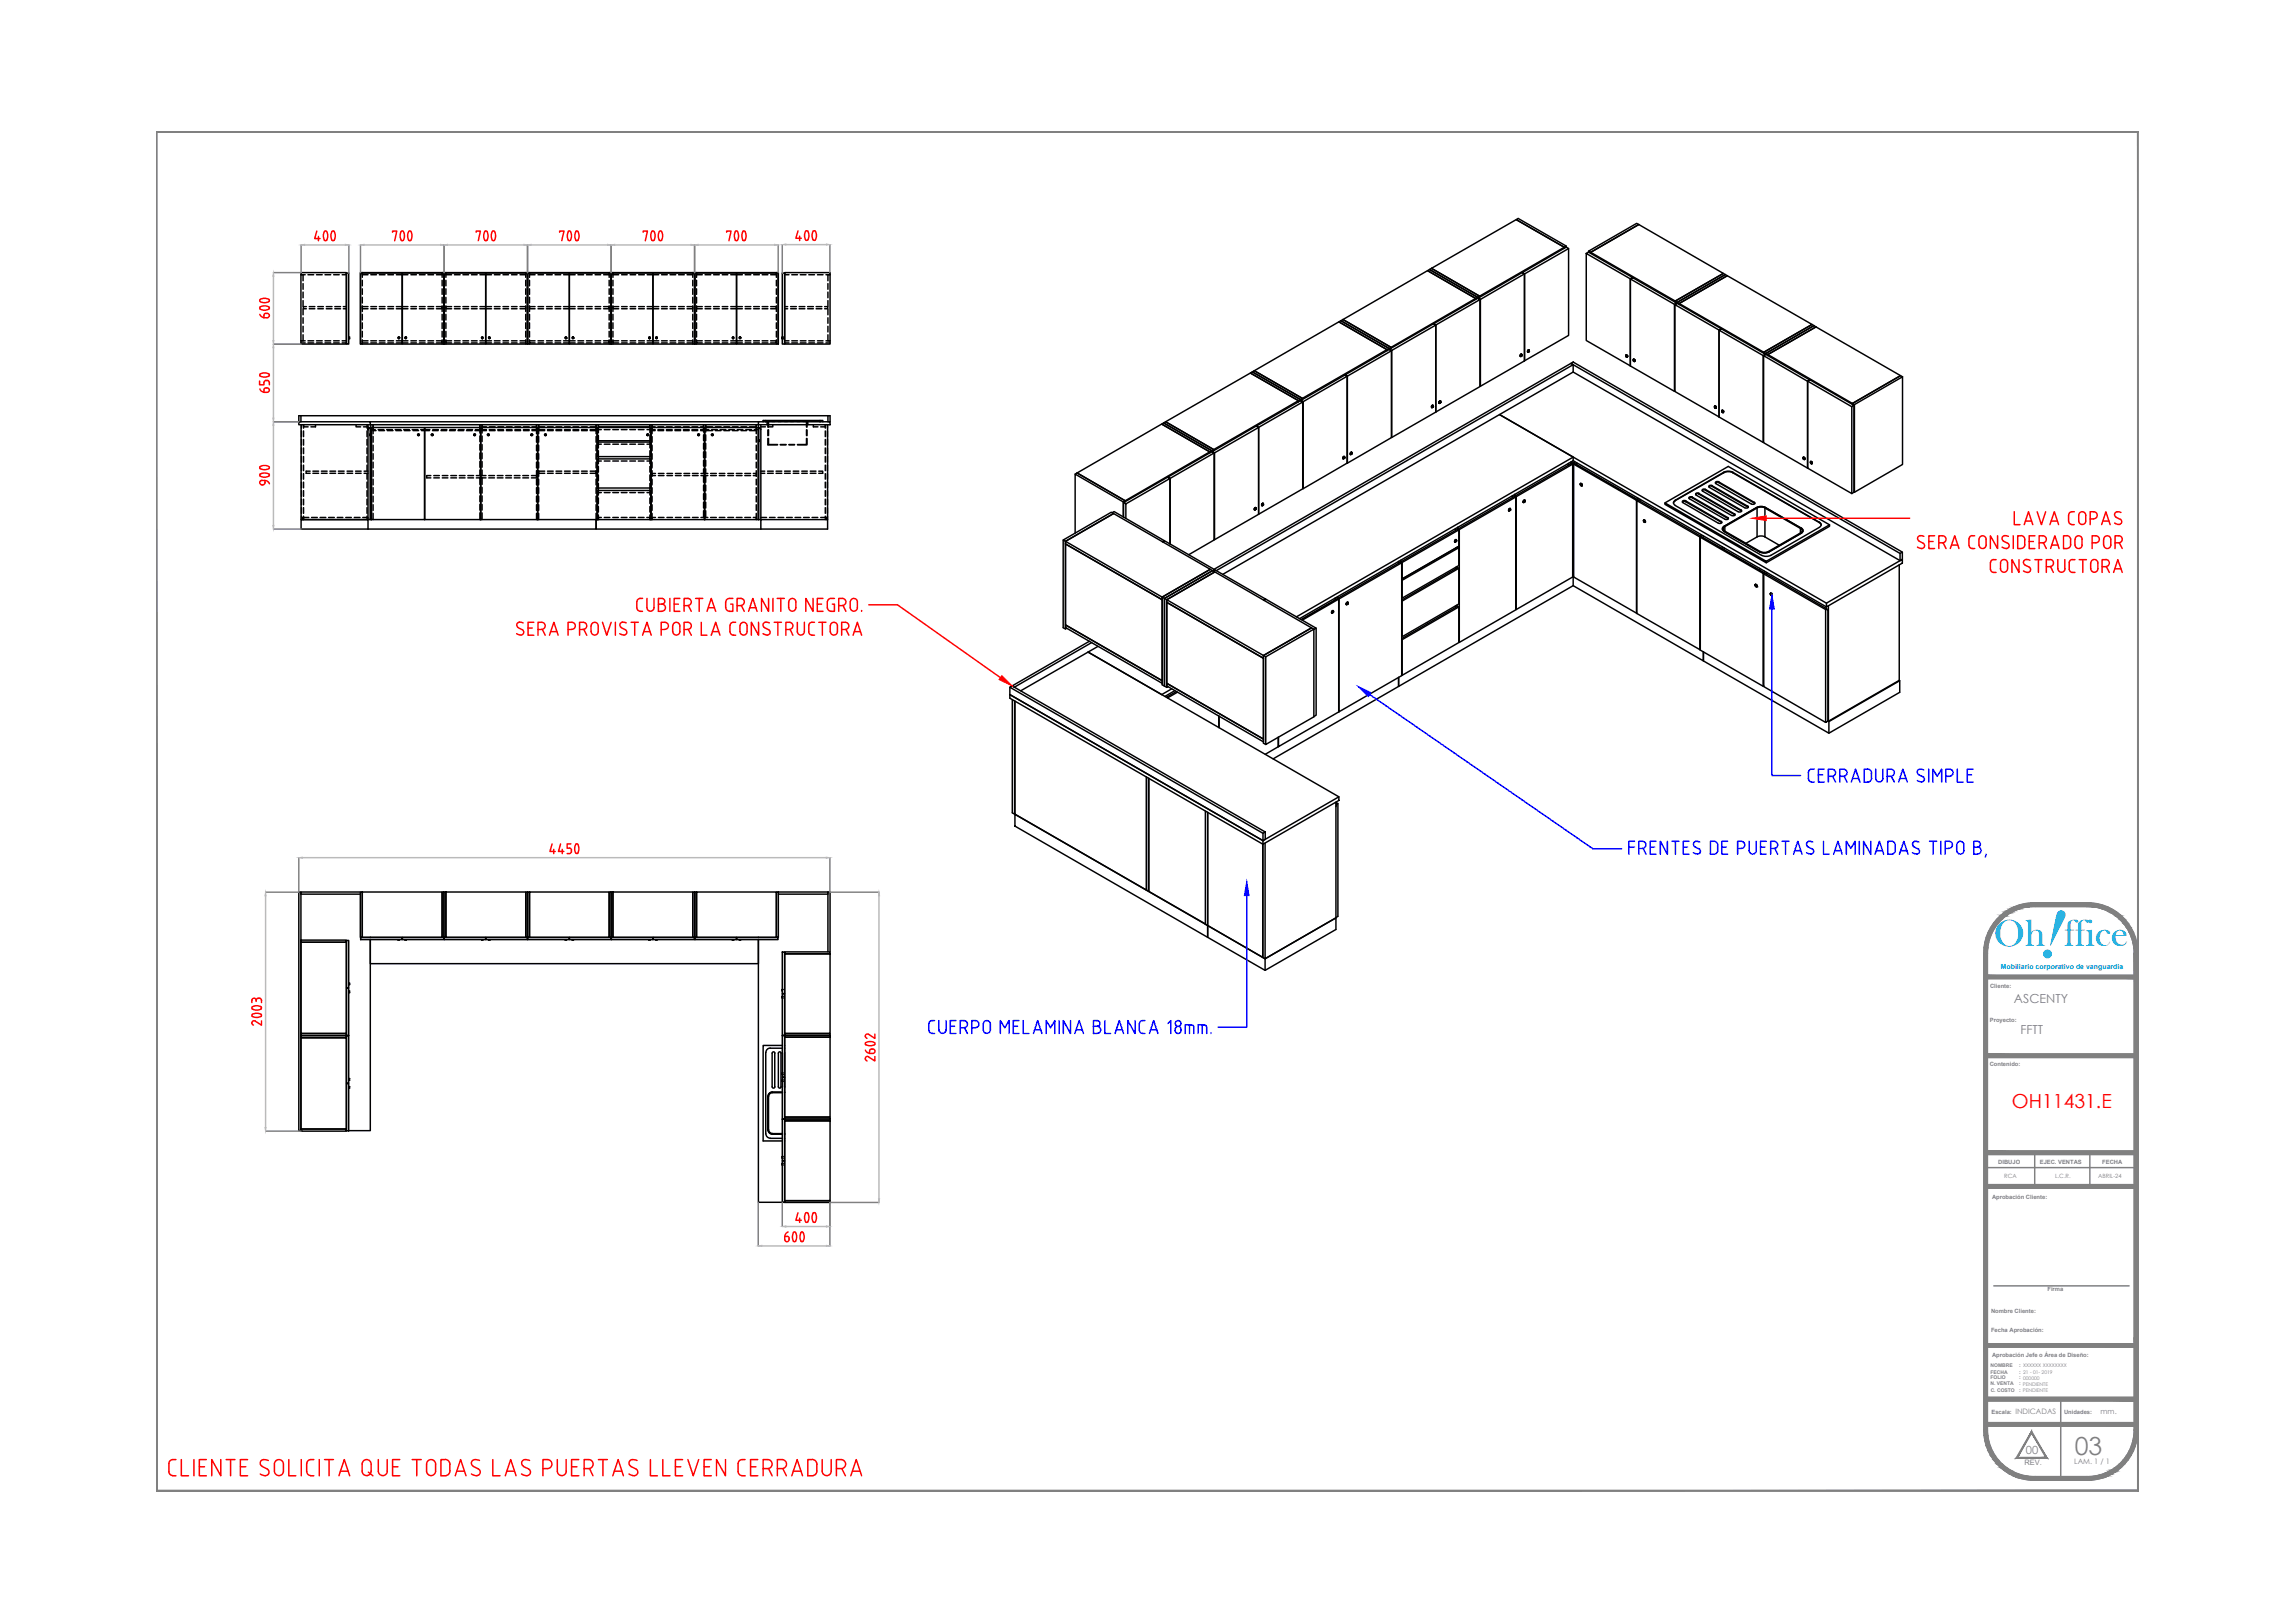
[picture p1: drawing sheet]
<svg xmlns="http://www.w3.org/2000/svg" width="297mm" height="210mm" viewBox="0 0 297 210" stroke-linecap="round" stroke-linejoin="round" font-family="sans-serif">
<defs><g id="words">
<text font-size="9.5" fill="#00a5dd" x="263.6" y="123.5" transform="rotate(19 263.6 123.5)">!</text>
<text font-size="5" fill="#00a5dd" x="258" y="122.4">Oh ffice</text>
<text font-size="3.2" fill="#808080" x="268.4" y="188.2">03</text>
<text font-size="2.5" fill="#f00" x="260.3" y="143.4">OH11431.E</text>
<g font-size="1.6" fill="#808080">
<text x="260.5" y="129.7">ASCENTY</text>
<text x="261.4" y="133.9">FFTT</text>
</g>
<text font-size="1.5" fill="#808080" x="262.1" y="188.2">00</text>
<g font-size="1" fill="#808080">
<text x="260.7" y="183">INDICADAS</text>
<text x="271.8" y="183">mm.</text>
<text x="261.9" y="189.6">REV.</text>
<text x="268.4" y="189.5">LAM. 1 / 1</text>
</g>
<text font-size=".9" fill="#00a5dd" x="258.8" y="125.4">Mobiliario corporativo de vanguardia</text>
<g font-size=".8" fill="#808080">
<text x="257.5" y="127.8">Cliente:</text>
<text x="257.4" y="137.9">Contenido:</text>
<text x="257.4" y="132.3">Proyecto:</text>
<text x="257.7" y="155.1">Aprobación Cliente:</text>
<text x="258.5" y="150.6">DIBUJO</text>
<text x="259.3" y="152.4">RCA</text>
<text x="263.9" y="150.6">EJEC. VENTAS</text>
<text x="265.9" y="152.4">L.C.R.</text>
<text x="271.4" y="152.4">ABRIL-24</text>
<text x="272" y="150.6">FECHA</text>
<text x="264.9" y="167">Firma</text>
<text x="257.6" y="169.9">Nombre Cliente:</text>
<text x="257.6" y="172.3">Fecha Aprobación:</text>
<text x="257.7" y="175.6">Aprobación Jefe o Área de Diseño:</text>
<text x="257.6" y="183">Escala:</text>
<text x="267" y="183">Unidades:</text>
</g>
<g font-size=".6" fill="#808080">
<text x="257.5" y="177">NOMBRE</text>
<text x="257.5" y="177.8">FECHA</text>
<text x="257.5" y="178.5">FOLIO</text>
<text x="257.5" y="179.3">N. VENTA</text>
<text x="261.2" y="177">: XXXXXX XXXXXXXX</text>
<text x="261.2" y="177.8">: 21 - 01- 2019</text>
<text x="261.2" y="178.5">: 000000</text>
<text x="261.2" y="179.3">: PENDIENTE</text>
<text x="257.5" y="180.1">C. COSTO</text>
<text x="261.2" y="180.1">: PENDIENTE</text>
</g>
</g></defs>
<!-- layer: MD_Hidden -->
<g fill="none" stroke="#000" stroke-width=".19">
<path d="M38.9 35.6h.6M39.2 35.6v.7M39.2 36.7v.7M39.2 37.8v.7M39.2 38.9v.7M39.6 39.7h-.3v.3h.3M39.8 35.6h.8M40 40h.7M40 39.7h.7M40.9 35.6h.8M41.1 40h.7M41.1 39.7h.7"/>
<path d="M42 35.6h.8M42.2 40h.8M42.2 39.7h.8M43.2 35.6h.7M43.3 40h.8M43.3 39.7h.8M44.3 35.6h.5M44.4 40h.4M44.4 39.7h.4M46.9 35.6h.7M46.9 35.3v.6M46.9 36.3v.7"/>
<path d="M46.9 37.4v.7M46.9 38.5v.7M46.9 39.6v.7M47.6 39.7h-.7v.3h.7M48 35.6h.7M48 40h.7M48 39.7h.7M49.1 35.6h.7M49.1 40h.7M49.1 39.7h.7M50.2 35.6h.7M50.2 40h.7"/>
<path d="M50.2 39.7h.7M51.3 35.6h.7M51.3 40h.7M51.3 39.7h.7M52.1 35.6h.7M52.1 40h.7M52.1 39.7h.7M53.2 35.6h.7M53.2 40h.7M53.2 39.7h.7M54.3 35.6h.7M54.3 40h.7"/>
<path d="M54.3 39.7h.7M55.4 35.6h.7M55.4 40h.7M55.4 39.7h.7M56.5 39.7h.7v.3h-.7M56.5 35.6h.7M57.2 35.3v.6M57.2 36.3v.7M57.2 37.4v.7M57.2 38.5v.7M57.2 39.6v.7M57.7 35.6h.7"/>
<path d="M57.7 35.3v.6M57.7 36.3v.7M57.7 37.4v.7M57.7 38.5v.7M57.7 39.6v.7M58.4 39.7h-.7v.3h.7M58.8 35.6h.7M58.8 40h.7M58.8 39.7h.7M59.9 35.6h.7M59.9 40h.7M59.9 39.7h.7"/>
<path d="M61 35.6h.7M61 40h.7M61 39.7h.7M62.1 35.6h1.5M62.1 40h1.5M62.1 39.7h1.5M64 35.6h.7M64 40h.7M64 39.7h.7M65.1 35.6h.7M65.1 40h.7M65.1 39.7h.7"/>
<path d="M66.2 35.6h.7M66.2 40h.7M66.2 39.7h.7M67.3 39.7h.7v.3h-.7M67.3 35.6h.7M68 35.3v.6M68 36.3v.7M68 37.4v.7M68 38.5v.7M68 39.6v.7M68.5 35.6h.7M68.5 35.3v.6"/>
<path d="M68.5 36.3v.7M68.5 37.4v.7M68.5 38.5v.7M68.5 39.6v.7M69.2 39.7h-.7v.3h.7M69.6 35.6h.7M69.6 40h.7M69.6 39.7h.7M70.7 35.6h.7M70.7 40h.7M70.7 39.7h.7M71.8 35.6h.7"/>
<path d="M71.8 40h.7M71.8 39.7h.7M72.9 35.6h1.5M72.9 40h1.5M72.9 39.7h1.5M74.8 35.6h.7M74.8 40h.7M74.8 39.7h.7M75.9 35.6h.7M75.9 40h.7M75.9 39.7h.7M77 35.6h.7"/>
<path d="M77 40h.7M77 39.7h.7M78.1 39.7h.7v.3h-.7M78.1 35.6h.7M78.8 35.3v.6M78.8 36.3v.7M78.8 37.4v.7M78.8 38.5v.7M78.8 39.6v.7M79.3 35.6h.7M79.3 35.3v.6M79.3 36.3v.7"/>
<path d="M79.3 37.4v.7M79.3 38.5v.7M79.3 39.6v.7M80 39.7h-.7v.3h.7M80.4 35.6h.7M80.4 40h.7M80.4 39.7h.7M81.5 35.6h.7M81.5 40h.7M81.5 39.7h.7M82.6 35.6h.8M82.6 40h.8"/>
<path d="M82.6 39.7h.8M83.7 35.6h1.5M83.7 40h1.5M83.7 39.7h1.5M85.6 35.6h.7M85.6 40h.7M85.6 39.7h.7M86.7 35.6h.7M86.7 40h.7M86.7 39.7h.7M87.8 35.6h.7M87.8 40h.7"/>
<path d="M87.8 39.7h.7M88.9 39.7h.7v.3h-.7M88.9 35.6h.7M89.6 35.3v.6M89.6 36.3v.7M89.6 37.4v.7M89.6 38.5v.7M89.6 39.6v.7M90.1 35.6h.8M90.1 35.3v.6M90.1 36.3v.7M90.1 37.4v.7"/>
<path d="M90.1 38.5v.7M90.1 39.6v.7M90.9 39.7h-.8v.3h.8M91.2 35.6h.8M91.2 40h.8M91.2 39.7h.8M92.3 35.6h.8M92.3 40h.8M92.3 39.7h.8M93.4 35.6h.8M93.4 40h.8M93.4 39.7h.8"/>
<path d="M94.5 35.6h1.5M94.5 40h1.5M94.5 39.7h1.5M96.4 35.6h.7M96.4 40h.7M96.4 39.7h.7M97.5 35.6h.7M97.5 40h.7M97.5 39.7h.7M98.6 35.6h.7M98.6 40h.7M98.6 39.7h.7"/>
<path d="M99.7 39.7h.7v.3h-.7M99.7 35.6h.7M100.4 35.3v.6M100.4 36.3v.7M100.4 37.4v.7M100.4 38.5v.7M100.4 39.6v.7M101.5 35.6h.6M101.5 40h.4M101.5 39.7h.4M102.3 40h.7M102.3 39.7h.7"/>
<path d="M102.4 35.6h.8M103.4 40h.7M103.4 39.7h.7M103.5 35.6h.8M104.5 40h.7M104.5 39.7h.7M104.6 35.6h.8M105.6 40h.7M105.6 39.7h.7M105.8 35.6h.7M106.7 39.7h.4v.3h-.4M106.9 35.6h.5"/>
<path d="M107.1 35.6v.7M107.1 36.7v.7M107.1 37.8v.7M107.1 38.9v.7M38.9 44.4h.6M38.9 44.1h.6M39 55v.4M39 55.8v.7M39 56.9v.7M39 58v.7M39 59.1v.7M39.2 40v.7"/>
<path d="M39.2 41.1v.7M39.2 42.2v.8M39.2 43.3v.8M39.3 55.8v.7M39.3 56.9v.7M39.3 58v.7M39.3 59.1v.7M39.8 44.4h.8M39.8 44.1h.8M39.9 55.2h-.6v-.2v.4M40.8 55v.2h-.6M40.9 44.4h.8"/>
<path d="M40.9 44.1h.8M42 44.4h.8M42 44.1h.8M43.2 44.4h.7M43.2 44.1h.7M44.3 44.4h.5M44.3 44.1h.5M45.1 43.7h.1M45.1 43.8h.1M46.1 55v.2h.6M46.9 40.7v.7M46.9 41.8v.7"/>
<path d="M46.9 42.9v.7M46.9 44v.5M47 55.2h.6M47.5 55v.4M47.5 55.8v.7M47.5 56.9v.7M47.5 58v.7M47.5 59.1v.7M47.6 44.1h-.7v.3h.7M47.9 56.2h.1M47.9 56.3h.1M48 44.4h.7"/>
<path d="M48 44.1h.7M48.1 55.6h.4M48.3 55.3v.8M48.3 56.5v.7M48.3 57.6v.7M48.3 58.7v.7M48.3 59.8v.8M48.3 55.7h.3M48.9 55.6h.8M49 55.7h.7M49.1 44.4h.7M49.1 44.1h.7"/>
<path d="M50 55.6h.8M50.1 55.7h.7M50.2 44.4h.7M50.2 44.1h.7M51.1 55.6h.8M51.2 55.7h.8M51.3 44.4h.7M51.3 44.1h.7M52.1 44.4h.7M52.1 44.1h.7M52.2 55.6h.8M52.3 55.7h.8"/>
<path d="M53.2 44.4h.7M53.2 44.1h.7M53.3 55.6h.8M53.4 55.7h.8M54.3 44.4h.7M54.3 44.1h.7M54.4 55.6h.5M54.5 55.7h.4M55 55.6h.6M55 55.7h.6M55.4 44.4h.7M55.4 44.1h.7"/>
<path d="M56 55.7h.7M56 55.6h.7M56.5 44.1h.7v.3h-.7M57.1 55.7h.7M57.1 55.6h.7M57.2 40.7v.7M57.2 41.8v.7M57.2 42.9v.7M57.2 44v.5M57.7 40.7v.7M57.7 41.8v.7M57.7 42.9v.7"/>
<path d="M57.7 44v.5M58.2 55.7h.7M58.2 55.6h.7M58.4 44.1h-.7v.3h.7M58.8 44.4h.7M58.8 44.1h.7M59.3 55.7h.7M59.3 55.6h.7M59.9 44.4h.7M59.9 44.1h.7M60.4 55.7h.7M60.4 55.6h.7"/>
<path d="M61 44.4h.7M61 44.1h.7M61.5 55.7h.6M61.5 55.6h.7M62.1 55.3v.7M62.1 56.4v.7M62.1 57.5v.7M62.1 58.6v.8M62.1 59.7v.8M62.1 44.4h1.5M62.1 44.1h1.5M62.2 55.6h.7"/>
<path d="M62.4 55.2h.5M62.4 55.3v.7M62.4 56.4v.7M62.4 57.5v.7M62.4 58.6v.8M62.4 59.7v.8M62.4 55.7h.5M63.3 55.6h.7M63.3 55.2h.8M63.3 55.7h.8M64 44.4h.7M64 44.1h.7"/>
<path d="M64.4 55.6h.7M64.4 55.2h.8M64.4 55.7h.8M65.1 44.4h.7M65.1 44.1h.7M65.5 55.2h.8M65.5 55.6h.7M65.5 55.7h.8M66.2 44.4h.7M66.2 44.1h.7M66.6 55.2h.8M66.6 55.6h.7"/>
<path d="M66.6 55.7h.8M67.3 44.1h.7v.3h-.7M67.7 55.2h.8M67.7 55.6h.8M67.7 55.7h.8M68 40.7v.7M68 41.8v.7M68 42.9v.7M68 44v.5M68.5 40.7v.7M68.5 41.8v.7M68.5 42.9v.7"/>
<path d="M68.5 44v.5M68.8 55.2h.6M68.8 55.6h.7M68.8 55.7h.6M69.2 44.1h-.7v.3h.7M69.4 55.3v.8M69.4 56.5v.7M69.4 57.6v.7M69.4 58.7v.7M69.4 59.8v.8M69.6 55.6h.9M69.6 44.4h.7"/>
<path d="M69.6 44.1h.7M69.7 55.2h.8M69.7 55.3v.8M69.7 56.5v.7M69.7 57.6v.7M69.7 58.7v.7M69.7 59.8v.8M69.7 55.7h.8M70.7 44.4h.7M70.7 44.1h.7M70.8 55.2h.8M70.8 55.6h.8"/>
<path d="M70.8 55.7h.8M71.8 44.4h.7M71.8 44.1h.7M71.9 55.2h.8M71.9 55.6h.8M71.9 55.7h.8M72.9 44.4h1.5M72.9 44.1h1.5M73 55.2h.8M73 55.6h.8M73 55.7h.8M74.1 55.2h.8"/>
<path d="M74.1 55.6h.8M74.1 55.7h.8M74.8 44.4h.7M74.8 44.1h.7M75.2 55.2h.8M75.2 55.6h.8M75.2 55.7h.8M75.9 44.4h.7M75.9 44.1h.7M76.4 55.2h.7M76.4 55.6h.8M76.4 55.7h.7"/>
<path d="M77 44.4h.7M77 44.1h.7M77.1 55.3v.8M77.1 56.5v.7M77.1 57.6v.7M77.1 58.7v.7M77.1 59.8v.8M77.3 55.6h.5M77.3 59.7h.5M77.3 57.5h.5M77.4 55.3v.7M77.4 56.4v.6"/>
<path d="M77.4 57.2v.8M77.4 58.3v.8M77.4 59.4v.6M78.1 44.1h.7v.3h-.7M78.2 55.6h.7M78.2 59.7h.7M78.2 57.5h.7M78.8 40.7v.7M78.8 41.8v.7M78.8 42.9v.7M78.8 44v.5M79.3 55.6h.7"/>
<path d="M79.3 59.7h.7M79.3 57.5h.7M79.3 40.7v.7M79.3 41.8v.7M79.3 42.9v.7M79.3 44v.5M80 44.1h-.7v.3h.7M80.4 55.6h.7M80.4 59.7h.7M80.4 57.5h.7M80.4 44.4h.7M80.4 44.1h.7"/>
<path d="M81.5 55.6h.7M81.5 59.7h.7M81.5 57.5h.7M81.5 44.4h.7M81.5 44.1h.7M82.6 55.6h.7M82.6 59.7h.7M82.6 57.5h.7M82.6 44.4h.8M82.6 44.1h.8M83.7 55.6h.5M83.7 59.7h.5"/>
<path d="M83.7 57.5h.5M83.7 44.4h1.5M83.7 44.1h1.5M84.1 55.3v.7M84.1 56.4v.6M84.1 57.2v.8M84.1 58.3v.8M84.1 59.4v.6M84.3 55.6h.5M84.4 55.2h.4M84.4 55.3v.8M84.4 56.5v.7"/>
<path d="M84.4 57.6v.7M84.4 58.7v.7M84.4 59.8v.8M84.4 55.7h.4M85.1 55.2h.8M85.1 55.6h.8M85.1 55.7h.8M85.6 44.4h.7M85.6 44.1h.7M86.2 55.2h.8M86.2 55.6h.8M86.2 55.7h.8"/>
<path d="M86.7 44.4h.7M86.7 44.1h.7M87.3 55.2h.8M87.3 55.6h.8M87.3 55.7h.8M87.8 44.4h.7M87.8 44.1h.7M88.4 55.2h.8M88.4 55.6h.8M88.4 55.7h.8M88.9 44.1h.7v.3h-.7M89.5 55.2h.8"/>
<path d="M89.5 55.6h.8M89.5 55.7h.8M89.6 40.7v.7M89.6 41.8v.7M89.6 42.9v.7M89.6 44v.5M90.1 40.7v.7M90.1 41.8v.7M90.1 42.9v.7M90.1 44v.5M90.6 55.2h.4M90.6 55.6h.5"/>
<path d="M90.6 55.7h.4M90.9 44.1h-.8v.3h.8M91 55.3v.6M91 56.3v.7M91 57.4v.7M91 58.5v.7M91 59.6v.7M91.2 55.6h.5M91.2 44.4h.8M91.2 44.1h.8M91.3 55.2h.9M91.3 55.3v.6"/>
<path d="M91.3 56.3v.7M91.3 57.4v.7M91.3 58.5v.7M91.3 59.6v.7M91.3 55.7h.9M92.1 55.6h.7M92.3 44.4h.8M92.3 44.1h.8M92.5 55.2h.8M92.5 55.7h.8M93.2 55.6h.7M93.4 44.4h.8"/>
<path d="M93.4 44.1h.8M93.6 55.2h.8M93.6 55.7h.8M94.3 55.6h.7M94.5 44.4h1.5M94.5 44.1h1.5M94.7 55.2h.8M94.7 55.7h.8M95.4 55.6h.7M95.9 55.2h.7M95.9 55.7h.7M96.4 44.4h.7"/>
<path d="M96.4 44.1h.7M96.5 55.6h.7M97 55.2h.8M97 55.7h.8M97.5 44.4h.7M97.5 44.1h.7M97.6 55.6h.5M97.8 55.3v.8M97.8 56.5v.7M97.8 57.6v.7M97.8 58.7v.7M97.8 59.8v.8"/>
<path d="M98.1 57h.1M98.1 57.1h.1M98.4 55.2h.6M98.6 44.4h.7M98.6 44.1h.7M99.1 54.4v.2v-.1h1.1M99.2 54.6v.4M99.3 56.7v.9h1.3M99.3 54.5v.8M99.3 55.6v.8M99.4 56.7v.8h1.2M99.4 54.5v.8"/>
<path d="M99.4 55.6v.8M99.7 44.1h.7v.3h-.7M99.9 54.5h.3M100 55v.2h-.6M100.4 40.7v.7M100.4 41.8v.7M100.4 42.9v.7M100.4 44v.5M100.6 54.5h.7M100.7 54.5h.3M101 57.5h.7M101 57.6h.7"/>
<path d="M101.2 43.7h.1M101.2 43.8h.1M101.5 54.5h.3M101.5 44.4h.6M101.5 44.1h.6M101.7 54.5h.7M102.1 57.5h.7M102.1 57.6h.7M102.3 54.5h.4M102.4 44.4h.8M102.4 44.1h.8M102.8 54.5h.7"/>
<path d="M103.1 54.5h.4M103.5 44.4h.8M103.5 44.1h.8M103.9 54.5h.7M103.9 54.5h.4M104.3 56.7v.8h-1.1M104.3 54.5v.8M104.3 55.6v.8M104.4 56.7v.9h-1.2M104.4 54.5v.8M104.4 55.6v.8M104.5 54.6v.4"/>
<path d="M104.6 44.4h.8M104.6 44.1h.8M105.2 55v.2h.6M105.8 44.4h.7M105.8 44.1h.7M106.1 54.4v.2v-.1h-1.1M106.2 55.2h.6M106.8 55v.4M106.8 55.8v.7M106.8 56.9v.7M106.8 58v.7M106.8 59.1v.7"/>
<path d="M106.9 44.4h.5M106.9 44.1h.5M107 55v.4M107 55.8v.7M107 56.9v.7M107 58v.7M107 59.1v.7M107.1 40v.7M107.1 41.1v.7M107.1 42.2v.8M107.1 43.3v.8M39 60.2v.7"/>
<path d="M39 61.3v.7M39 62.4v.7M39 63.5v.7M39 64.6v.7M39 65.7v.7M39 66.8v.4M39.3 60.2v.7M39.3 61.3v.7M39.3 62.4v.7M39.3 63.5v.7M39.3 64.6v.7M39.3 65.7v.7"/>
<path d="M39.3 66.8v.4M39.9 67h-.8v.2M40.1 61h-.5v.2h.5M40.3 67h.7M40.5 61.2h.7M40.5 61h.7M41.4 67h.7M41.6 61.2h.7M41.6 61h.7M42.5 67h.8M42.7 61.2h.7M42.7 61h.7"/>
<path d="M43.6 67h.8M43.8 61.2h.7M43.8 61h.7M44.7 67h.8M44.9 61.2h.7M44.9 61h.7M45.8 67h.8M46 61.2h.7M46 61h.7M46.9 67h.7M47.1 61.2h.5M47.1 61h.5"/>
<path d="M47.5 60.2v.7M47.5 61.3v.7M47.5 62.4v.7M47.5 63.5v.7M47.5 64.6v.7M47.5 65.7v.7M47.5 66.8v.4M48.3 60.9v.8M48.3 62v.8M48.3 63.1v.8M48.3 64.2v.8M48.3 65.3v.8"/>
<path d="M48.3 66.4v.8M55.7 61.5h-.5v.3h.5M56.1 61.5h.7M56.1 61.8h.7M57.2 61.5h.7M57.2 61.8h.7M58.3 61.5h.8M58.3 61.8h.8M59.4 61.5h.8M59.4 61.8h.8M60.5 61.5h.8M60.5 61.8h.8"/>
<path d="M61.6 61.5h.6M61.6 61.8h.6M62.1 60.8v.7M62.1 61.8v.9M62.1 63.1v.7M62.1 64.2v.7M62.1 65.3v.7M62.1 66.4v.8M62.2 61.5h.7M62.2 61.8h.7M62.4 60.8v.7M62.4 61.8v.9"/>
<path d="M62.4 63.1v.7M62.4 64.2v.7M62.4 65.3v.7M62.4 66.4v.8M63.2 61.5h.8M63.2 61.8h.8M64.3 61.5h.8M64.3 61.8h.8M65.4 61.5h.8M65.4 61.8h.8M66.5 61.5h.8M66.5 61.8h.8"/>
<path d="M67.6 61.5h.8M67.6 61.8h.8M68.8 61.5h.6M69.4 60.9v.9h-.6M69.4 62v.8M69.4 63.1v.8M69.4 64.2v.8M69.4 65.3v.8M69.4 66.4v.8M69.7 61.2h.8M69.7 61h.8M69.7 60.9v.8"/>
<path d="M69.7 62v.8M69.7 63.1v.8M69.7 64.2v.8M69.7 65.3v.8M69.7 66.4v.8M70.8 61.2h.8M70.8 61h.8M71.9 61.2h.8M71.9 61h.8M73 61.2h.8M73 61h.8M74.1 61.2h.8"/>
<path d="M74.1 61h.8M75.2 61.2h.8M75.2 61h.8M76.4 61.2h.7M76.4 61h.7M77.1 60.9v.8M77.1 62v.8M77.1 63.1v.8M77.1 64.2v.8M77.1 65.3v.8M77.1 66.4v.8M77.3 63.7h.5"/>
<path d="M77.4 67h.4M77.4 60.4v.7M77.4 61.5v.7M77.4 62.6v.6M77.4 63.5v.6M77.4 64.4v.8M77.4 65.5v.8M77.4 66.6v.6M78.2 67h.7M78.2 63.7h.7M79.3 67h.7M79.3 63.7h.7"/>
<path d="M80.4 67h.7M80.4 63.7h.7M81.5 67h.7M81.5 63.7h.7M82.6 67h.7M82.6 63.7h.7M83.7 67h.4M83.7 63.7h.5M84.1 60.4v.7M84.1 61.5v.7M84.1 62.6v.6M84.1 63.5v.6"/>
<path d="M84.1 64.4v.8M84.1 65.5v.8M84.1 66.6v.6M84.4 67h.4M84.4 61.3h.4M84.4 60.9v.8M84.4 62v.8M84.4 63.1v.8M84.4 64.2v.8M84.4 65.3v.8M84.4 66.4v.8M84.4 61.5h.4"/>
<path d="M85.2 67h.7M85.2 61.3h.7M85.2 61.5h.7M86.3 67h.7M86.3 61.3h.7M86.3 61.5h.7M87.4 67h.7M87.4 61.3h.7M87.4 61.5h.7M88.5 67h.7M88.5 61.3h.7M88.5 61.5h.7"/>
<path d="M89.6 67h.7M89.6 61.3h.7M89.6 61.5h.7M90.7 67h.4M90.7 61.3h.4M90.7 61.5h.4M91 60.7v.6M91 61.5v.9M91 62.8v.7M91 63.9v.7M91 65v.7M91 66.1v.9"/>
<path d="M91.2 67h.4M91.2 61.3h.4M91.2 61.5h.4M91.3 60.7v.6M91.3 61.5v.9M91.3 62.8v.7M91.3 63.9v.7M91.3 65v.7M91.3 66.1v.9M91.9 67h.8M91.9 61.3h.8M91.9 61.5h.8"/>
<path d="M93.1 67h.7M93.1 61.3h.7M93.1 61.5h.7M94.2 67h.7M94.2 61.3h.7M94.2 61.5h.7M95.3 67h.7M95.3 61.3h.7M95.3 61.5h.7M96.4 67h.7M96.4 61.3h.7M96.4 61.5h.7"/>
<path d="M97.5 67h.3M97.5 61.3h.3M97.5 61.5h.3M97.8 60.9v.8M97.8 62v.8M97.8 63.1v.8M97.8 64.2v.8M97.8 65.3v.8M97.8 66.4v.8M98.4 67h.8M98.4 61.2h.5M98.4 61h.5"/>
<path d="M99.3 61.2h.7M99.3 61h.7M99.6 67h.7M100.4 61.2h.7M100.4 61h.7M100.7 67h.7M101.5 61.2h.7M101.5 61h.7M101.8 67h.7M102.6 61.2h.7M102.6 61h.7M102.9 67h.7"/>
<path d="M103.7 61.2h.7M103.7 61h.7M104 67h.7M104.8 61.2h.8M104.8 61h.8M105.1 67h.7M105.9 61h.5v.2h-.5M106.2 67h.7v.2M106.8 60.2v.7M106.8 61.3v.7M106.8 62.4v.7M106.8 63.5v.7"/>
<path d="M106.8 64.6v.7M106.8 65.7v.7M106.8 66.8v.4M107 60.2v.7M107 61.3v.7M107 62.4v.7M107 63.5v.7M107 64.6v.7M107 65.7v.7M107 66.8v.4"/>
</g>
<!-- layer: MD_Visible -->
<g fill="none" stroke="#000" stroke-width=".19">
<path d="M38.9 35.3h5.9v9.2h-5.9zM44.8 35.3h.3v9.2h-.3zM46.7 35.3h5.3v9.2h-5.3zM52 35.6h.1M52 40h.1M52 39.7h.1M52.1 35.3h5.3v9.2h-5.3zM57.2 35.3h-10.6l.1 9.2M57.2 35.3h.2v9.2M57.2 35.3h.1M57.5 35.3h10.7v9.2h-5.3l-.1-9.2v9.2h-5.3zM62.8 35.6h.1"/>
<path d="M62.8 40h.1M62.8 39.7h.1M68 35.3h-10.6l.1 9.2M68 35.3h.2v9.2M68 35.3h.1M73.6 35.3v9.2h-5.3v-9.2h10.7v9.2h-5.3v-9.2M73.6 35.6h.1M73.6 40h.1M73.6 39.7h.1M78.8 35.3h-10.6l.1 9.2M78.8 35.3h.3v9.2M78.8 35.3h.1"/>
<path d="M84.5 35.3v9.2h-5.4v-9.2h10.7v9.2h-5.3v-9.2M84.5 35.6h.1M84.5 40h.1M84.5 39.7h.1M89.6 35.3h-10.5v9.2M89.6 35.3h.3l-.1 9.2M89.6 35.3h.1M95.3 35.3v9.2h-5.4v-9.2h10.8v9.2h-5.4v-9.2M95.3 35.6h.1M95.3 40h.1M95.3 39.7h.1M100.4 35.3h-10.5v9.2"/>
<path d="M100.4 35.3h.3v9.2M100.4 35.3h.1M101.2 35.3h.3v9.2h-.3zM101.5 35.3h5.9v9.2h-5.9zM185.2 34.7l-.3 .2 6.3 3.6-.3 .1v.1v-.1l-11.2 6.5v.1v-.1l-6.2-3.6-.3 .1 6.2 3.6-6.2-3.6-10.9 6.4M185.2 34.7l6.2 3.6v.2M191.2 38.6l5.7-3.3 .3 .1-5.7 3.3zM191.2 38.6h.1M191.5 38.8v11.2l-5.8 3.3M191.5 38.7v11.3M196.9 35.3l5.7-3.3 .3 .2-5.7 3.2zM196.9 35.3h.1"/>
<path d="M197.2 35.4v11.3l-5.7 3.3M202.6 31.8l-.2 .2v.1v-.1l-11.2 6.5v.1v-.1l-6.3-3.6-.2 .1 6.2 3.6-6.2-3.6-11 6.4M202.6 32v-.2l-6.2-3.5-.2 .1 6.2 3.6-6.2-3.6-11 6.3M202.9 32.2v11.2l-5.7 3.3M205.2 32.8l.3-.2 5.7 3.3-.3 .2zM205.2 32.8v11.3l5.7 3.2M205.5 32.6v-.1l11.2 6.5v.1v-.1l.3 .1 6.2-3.6 .3 .2M210.9 36.1v11.2M210.9 36.1l.3-.2 5.7 3.3-.3 .2zM210.9 36.1v11.3l5.7 3.2h.1M211.2 35.9v.1M212 29.1l-6.2 3.6v.1"/>
<path d="M212 29.1l-.3-.2-6.2 3.6M212 29.1l11 6.3-6.3 3.6 6.3-3.6 .2 .1-6.2 3.6v.2v-.2l11.2 6.5v.1v-.1l.3 .1 6.2-3.6 .2 .2M216.6 39.4v11.2M216.7 39.4l.3-.1 5.7 3.2-.3 .2zM216.7 39.4v11.3l5.7 3.2M216.9 39.2v.1M223.5 35.7l-6.3 3.6v.1M223.5 35.7l10.9 6.3-6.2 3.6 6.2-3.6 .3 .1-6.2 3.6v.2v-.2l11.2 6.5v.1v-.1l.2 .2M38.7 54.6h9.2v.4h-9.2zM38.9 53.8v.8h-.2v-.8h68.7v.8h-.3v-.8M39 55v12.2h8.6M45.1 43.9h.1"/>
<path d="M45.1 43.6v.3M45.1 43.6v.2M45.1 43.6h.1M45.1 43.8h.1M47.6 55v12.2h.3v-11.9h-.2l-.1 .3M47.9 56.1h.1M47.9 55h50.2v12.2h.3v-12.2M47.9 56.1v.3M47.9 56.2v.2M47.9 56.2h.1M47.9 56.4h.1M47.9 54.6h50.2"/>
<path d="M48 55v12.2h.1M48.1 55.3h6.8v11.9h-6.8zM48.3 55v.3M51.5 43.6h.2v.2h-.2zM51.6 43.7h.1M51.6 43.7v.1M52 44.4h.1M52 44.1h.1M52.4 43.6h.2v.2h-.2zM52.5 43.8h.1M52.5 43.7h.1M54.1 56.2l.1 .1"/>
<path d="M54.1 56.3h.1M54.1 56.2h.1M54.2 56.3h.1M54.9 55.7h.1M55 55.3h7.2v11.9h-7.2zM55.9 56.2v.1M55.9 56.3h.1M55.9 56.2h.1M61.4 56.2v.1M61.4 56.3h.1M61.4 56.2h.1M62.1 55v.3"/>
<path d="M62.2 55.3h7.3v11.9h-7.3zM62.3 43.6h.2v.2h-.2zM62.4 55v.3M62.4 43.7h.1M62.4 43.8h.1M62.8 44.4h.1M62.8 44.1h.1M63.1 56.2l.1 .1M63.1 56.3h.1M63.1 56.2h.1M63.2 56.3h.1M63.2 43.6h.2v.2h-.2z"/>
<path d="M63.3 43.7h.1M63.3 43.8h.1M68.7 56.2l.1 .1M68.8 56.3h.1M69.4 55v.3M69.6 55.3h7.6v11.9h-7.6zM69.7 55v.3M70.5 56.2l.1 .1M70.5 56.3h.1M70.5 56.2h.1M70.6 56.3h.1M73.1 43.6h.2v.2h-.2z"/>
<path d="M73.2 43.7h.1M73.2 43.8h.1M73.6 44.4h.1M73.6 44.1h.1M74.1 43.6h.1v.2h-.1zM74.1 43.7h.1M74.1 43.8h.1M77.1 55v.3M77.3 59.4h6.9v3.8h-6.9zM77.3 57.2h6.9v1.9h-6.9zM77.3 55.3h6.9v1.7h-6.9zM77.4 55.3v-.3v.2h6.7v-.2v.3"/>
<path d="M77.4 57v.2M77.4 59.1v.3M79 44.5h.1M83.7 56.2l.1 .1M83.8 56.3h.1M84 43.6h.1v.2h-.1zM84 43.7h.1M84 43.8h.1M84.1 57v.2M84.1 59.1v.3M84.3 55.3h6.8v11.9h-6.8zM84.4 55v.3"/>
<path d="M84.5 44.4h.1M84.5 44.1h.1M84.9 43.6h.1v.2h-.1zM84.9 43.8h.1M84.9 43.7h.1M90.3 56.2l.1 .1M90.3 56.3h.1M90.3 56.2h.1M90.4 56.3h.1M91 55v.3M91.2 55.3h6.9v11.9h-6.9zM91.3 55v.3"/>
<path d="M92.1 56.2l.1 .1M92.1 56.3h.1M92.1 56.2h.1M94.8 43.6h.1v.2h-.1zM94.8 43.7h.1M94.8 43.8h.1M95.3 44.4h.1M95.3 44.1h.1M95.7 43.6h.1v.2h-.1zM95.7 43.8h.1M95.7 43.7h.1M97.8 55v.3"/>
<path d="M98.1 54.6h9.3v.4h-9.3zM98.1 56.9l.1 .2M98.1 56.9v.2M98.1 57.1h.1M98.1 56.9h.1M98.4 55.6l-.1-.3h-.1v11.9M98.7 54.6v-.2h7.8v.2M101.2 43.6v.2M101.2 43.6v.3M101.2 43.6h.1M101.2 43.9h.1M101.2 43.8h.1"/>
<path d="M107.1 55v12.2M150.8 54.6l-.3 .1 6.3 3.6-.3 .2v.1v-.1l-11.2 6.5v1.9M150.8 54.6l6.2 3.6v.1M156.8 58.4l5.7-3.3 .3 .2-5.7 3.3zM156.8 58.4v.1M157.1 58.6v11.3l-3.3 1.9M157.1 58.6v11.2M162.3 48l6.2 3.6v.1M162.3 48l-.3 .1 6.2 3.6-.2 .2v.1v-.1l-11.2 6.4v.2v-.2l-6.3-3.6-.2 .2 6.2 3.6-6.2-3.6-11 6.3M162.5 55.1l5.7-3.2 .3 .1-5.7 3.3zM162.5 55.1v.1M162.8 55.3v11.3l-5.7 3.2"/>
<path d="M162.8 55.3v11.2M168.3 51.8l5.7-3.3 .3 .2-5.7 3.3zM168.3 51.8v.1M168.5 52v11.3l-5.7 3.2M168.6 52v11.2M173.7 41.4l-.2 .1 6.2 3.6-.3 .1v.2v-.2l-11.2 6.5v.2v-.2l-6.2-3.6-.2 .2 6.2 3.6-6.2-3.6-11 6.3M173.7 41.4l6.3 3.6v.1M173.7 59.4h.1M173.8 59.1l.1 .1v.1l-.1 .1zM173.8 59.2h.1M173.8 59.3h.1M173.9 59.2h-.1"/>
<path d="M173.9 59.2h.1M173.9 59.1v.2l-.1 .1M173.9 59.1h.1M173.9 59.1l-.1 .1v.2M173.9 59.1l-.1 .1v.1M174 48.5l5.7-3.3 .3 .2-5.7 3.3zM174 48.5h.1M174.3 59.9l-5.7 3.3h-.1M174.3 48.7v11.2M174.7 58.8h.1M174.8 58.5l.1 .1v.1l-.2 .1zM174.8 58.6v.1"/>
<path d="M174.8 58.6h.1M174.8 58.7h.1M174.8 58.7v.1M174.8 58.6v.2h-.1M174.8 58.6h-.1v.2M174.9 58.5l-.2 .1v.2M179.8 45.2l5.6-3.3 .3 .2-5.6 3.3zM179.8 45.2h.1M180 45.4v11.2l-5.7 3.3M180.1 45.4v11.2M185.2 52.7v.1M185.3 52.7v-.1l.1-.1v.2h-.2"/>
<path d="M185.3 52.5h.1v.1l-.2 .1zM185.3 52.5h.1M185.3 52.5v.1zM185.3 52.6v.1M185.3 52.7h.1M185.3 52.6h.1M185.4 52.5h-.2v.2M185.5 41.9l5.7-3.3 .3 .2-5.7 3.3zM185.5 41.9h.1M185.7 42.1v11.2l-5.7 3.3M185.8 42.1v11.2M186.2 52h.1"/>
<path d="M186.2 52.1h.1M186.2 51.9l.2 .1v.1l-.2 .1zM186.3 52h.1M186.3 52.1h.1M186.3 52v.1M186.3 51.9l-.1 .1v.2h.1l.1-.2-.1-.1-.1 .1v.2M186.3 51.9h.1M196.7 46.1h.1M196.7 46.1v-.2h.1v.2h-.1M196.8 46.1h.1M196.8 45.8l.1 .1v.1l-.2 .1zM196.8 45.9h.1"/>
<path d="M196.8 45.9v.1M196.8 46h.1M196.8 46v.1M196.8 45.8h.1M196.8 45.8l-.1 .1v.2M197.6 45.6h.1M197.7 45.5h.1M197.7 45.4v.1M197.7 45.4h.1M197.7 45.3l.1 .1v.1l-.1 .1zM197.8 45.3h.1M197.8 45.3l-.2 .1v.2"/>
<path d="M197.8 45.3v.2l-.1 .1M197.8 45.3l-.1 .1v.2M202.9 60v.2M203.2 59.8l.3 .2M203.2 59.8v.2M203.2 47l.3-.1 42.6 24.6-.3 .1zM203.3 59.7l.4 .2M203.5 48.1l42.3 24.5 .3-.2v-.9M203.5 59.6v-.4l-9.5-5.5 42.3 24.4M203.5 59.6l32.8 18.9M203.5 59.6l-35.4 20.5M203.5 59.2l-35.8 20.6"/>
<path d="M203.5 48.1l-45.3 26.2M203.5 47.2v.9M203.7 59.7v.3v-.1l-.2 .1v15.8l-22.6 13v-1.1v1.1l-16.2 9.4M204 59.9v.2M210.4 45.9l.1 .1v.2M210.4 45.9l.1 .1v.2l-.2-.1zM210.4 46l.1 .1v.1h-.1zM210.4 46.1h.1M210.4 46.1v.1M211.3 46.5l.2 .1v.2M211.3 46.5l.2 .1v.2l-.2-.1zM211.3 46.5l.1 .1v.2"/>
<path d="M211.3 46.5v.2l.1 .1M211.4 46.6h.1M211.4 46.6v.1M211.4 46.7h.1M221.8 52.6l.2 .1-.1 .1-.1-.1zM221.8 52.5h.1M221.8 52.5l.2 .1v.2l-.2-.1zM221.9 52.5l.1 .1v.2M221.9 52.7h.1M221.9 52.7v.1M221.9 52.8h.1M222 52.8h.1"/>
<path d="M222.4 42.7v11.3l5.8 3.2M222.4 42.7l.3-.1 5.7 3.2-.3 .2zM222.7 42.5v.1M222.8 53.1l.1 .1v.2l-.1-.1zM222.8 53.1l.2 .1v.2M222.8 53.2h.1M222.8 53.3h.1M222.8 53.2v.1M222.9 53.4h.1M228.1 46v11.2M228.2 46l.2-.1 5.7 3.3-.3 .1zM228.2 46v11.3l5.7 3.3"/>
<path d="M228.4 45.8v.1M233.3 59.2h.1M233.3 59.2v.2l.1 .1M233.3 59.2l.2 .1-.1 .2-.1-.1zM233.3 59.2h.1v.2M233.3 59.4h.1M233.3 59.2l.2 .1v.2M233.3 59.3h.1M233.4 59.3h.1M233.4 59.4h.1M233.4 59.3h-.1M233.4 59.5h.1"/>
<path d="M233.8 49.3v11.3M233.9 49.3l.3-.1 5.6 3.2-.2 .2zM233.9 49.3v11.3l5.7 3.3 .2-.2v-11.3M234.1 49.2h.1M234.2 59.7h.1M234.3 59.7l-.1 .2 .2 .1M234.3 59.7l.1 .1v.2M234.3 59.7l.1 .1v.2l-.2-.1zM234.3 59.8h.1M234.3 59.9h.1M234.3 59.8v.1M234.9 42.3l-6.2 3.6v.1"/>
<path d="M234.9 42.3l11 6.3-6.2 3.6 6.2-3.6 .2 .2M239.6 52.6v11.3M239.9 52.4l6.2-3.6v11.3l-6.2 3.6zM39 67.2h8.6v1.3h-8.6zM47.6 68.5h29.5v-1.3v1.3h21.3M47.9 67.2h.2M54.9 67.2h.1M62.2 67.2h.1M62.2 61.5h.1M62.2 61.8h.1M69.5 67.2h.1M77.2 67.2h.1"/>
<path d="M77.3 63.5h6.9v3.7h-6.9zM77.4 63.2v.3M84.1 63.2v.3M84.2 67.2h.1M91.1 67.2h.1M91.1 67h.1M91.1 61.5h.1M91.1 61.3h.1M98.4 67.2h8.7v1.3h-8.7zM137.5 69.9l26.3 15.1M137.8 70.1l6.3-3.6 12.5 7.2-6.2 3.6v.3l-12.6-7.2zM137.8 70.4l12.6 7.2v10.5l-12.6-7.2z"/>
<path d="M139.3 61.2l6.3 3.6v.1M139.3 61.2l-.2 .2M143.9 66.4l.2-.2 6.5 3.8-.2 .1M145.3 65l-6.2-3.6v7.6M145.4 65l5.7-3.2 .2 .1-5.6 3.3zM145.4 65v1.9M145.7 65.2v1.9M150.4 70.1l.3-.1 6.5 3.7-.3 .2M150.6 70h.1M150.9 77.6l6.3-3.6 12.5 7.3-6.2 3.5v.4l-12.6-7.3zM150.9 77.9l12.6 7.3v10.4l-12.6-7.2zM151.1 61.7l5.7-3.2 .3 .1-5.7 3.3z"/>
<path d="M151.1 61.7v.1M151.3 61.9v8.5M151.4 61.9v8.5M157 73.9l.2-.1 6.5 3.7-.2 .2M157.1 73.7l46.1-26.7 .3 .2-46.1 26.6M157.2 73.7v.1M162.3 66h.1M162.4 65.9h.1M162.4 65.7l.1 .1v.1l-.2 .1zM162.4 65.8h.1M162.4 65.7h.1M162.4 65.7l-.1 .1v.2"/>
<path d="M162.4 65.7l.1 .2-.2 .1M163.2 65.4h.1M163.3 65.4v-.2h.1v.2h-.1M163.3 65.2v.1M163.3 65.3h.1M163.3 65.2h.1v.1l-.1 .1zM163.3 65.4h.1M163.4 65.3h.1M163.4 65.3l-.1 .1M163.4 65.1h.1M163.4 65.1l-.2 .1v.2M163.5 77.7l.3-.2 6.5 3.8-.3 .2"/>
<path d="M163.7 77.5v.1M172.3 79.3h.1M172.3 79.3l.1-.2a.14 .14 0 0 1 .1 .1 .14 .14 0 0 1-.2 .1M172.4 79.2h.1M172.4 79l.1 .1v.1l-.2 .1zM172.5 79l-.2 .1v.2M172.7 77.4v.2M173 77.2v.2M173.1 77.4l.1 .1 8.1-4.7v14.6l-8.1 4.7v-14.6M173.2 77.5v14.6l-7.8 4.5v-1.2M174.2 78.2h.1M174.3 78.1h.1"/>
<path d="M174.3 77.9l.1 .1v.1l-.2 .1zM174.3 78.1v.1M174.4 77.9l-.2 .1v.2M174.4 78v.1l-.2 .1M180.9 72.7v.2M181.3 72.8l-.1-.1-8.1 4.8M181.3 77.7l7.3-4.2h.1l-7.3 4.3-.1-.1M181.3 75l7.3-4.2 .1 .1-7.3 4.2-.1-.1M181.4 77.8v4.6h-.1M181.4 75.1v2.3h-.1M181.4 72.8v2.1h-.1M188.3 70h.1"/>
<path d="M188.3 68.4v.2M188.3 70.9h.1M188.3 73.4v.2M188.3 78.4v.2M188.3 69.9h.1v.1l-.2 .2zM188.4 69.8l-.2 .1v.3M188.4 69.9a.17 .17 0 0 1 0 .2 .17 .17 0 0 1-.2 0M188.4 69.9l-.2 .1v.1M188.5 70.8h.1M188.5 73.3v.2M188.5 78.3v.2M188.6 68.5l-7.4 4.3v-.3"/>
<path d="M188.6 68.5l.1 .1-7.3 4.2-.1-.1M188.6 68.5h.2M188.6 68.2v.3M188.7 78.5v4.7l-7.3 4.2M188.7 73.5v4.7l-7.3 4.2M188.7 70.9v2.3l-7.3 4.2M188.7 68.6v2.1l-7.3 4.2M188.8 68.5l7.3-4.2v14.6l-7.3 4.2zM195.2 66.1h.1M195.3 65.9h.1M195.3 65.9v.1M195.3 66h.1"/>
<path d="M195.3 65.8l.1 .1v.1l-.2 .1zM195.3 66v.1M195.4 65.8v.2l-.2 .1M195.4 65.8h.1M195.4 65.8l-.2 .1v.2M195.7 64.1v.3M196 64v.3l7.3-4.3 .2 .1v14.6l-7.3 4.2M196 64.2l.2 .1v14.6l-.1-.1M196.1 64.3l-.2-.1-7.3 4.2M197.2 64.8v.1M197.2 64.9h.1M197.2 64.8h.1"/>
<path d="M197.2 65h.1M197.2 64.7a.12 .12 0 0 1 .1 .2 .12 .12 0 0 1-.2 0zM197.2 64.7l.1 .1v.1l-.2 .1zM197.2 64.9v.1M197.2 64.7h.1M197.3 64.7l-.2 .1v.2M203.5 74.6h.1M203.5 60.1l-7.3 4.2M203.5 75.8l16.9 9.7v-1.2v1.2l16.2 9.4 9.2-5.3v-1.5l-9.2 5.3v1.5M203.6 60.1l.1-.1 8.2 4.7h-.2zM203.6 60.1v14.6l8.1 4.6M204.5 62.6l.2 .1-.1 .2"/>
<path d="M204.5 62.6v.2l.1 .1M204.5 62.6l.2 .1v.2l-.2-.1zM204.5 62.6l.2 .1v.2M204.5 62.7h.1M204.5 62.8h.1M204.5 62.7l.1 .1M204.5 62.6v.1M204.6 62.8h.1M204.6 62.7h-.1M204.6 62.7v.1M211.7 64.7l.1 14.6M211.8 64.8l.1-.1 8.2 4.7"/>
<path d="M211.9 64.7h.1M211.9 64.5v.2M212.2 64.6v.2M212.7 67.3l.1 .1v.2l-.1-.1zM212.7 67.3l.2 .2a.14 .14 0 0 1-.2 0 .14 .14 0 0 1-.1-.2M212.7 67.3l.1 .1v.2M212.7 67.4v.1M212.7 67.5h.1M212.7 67.4h.1M215.4 65.1l13.1 7.5v.2l-13.1-7.5zM215.4 65.1l8.2-4.7 13.1 7.5v.2l-8.2 4.7M216.7 65.4l11.2 6.5a1.32 1.32 0 0 0 1.2 0"/>
<path d="M216.7 64.7l-.2 .4 .2 .3M217.7 65l4.6 2.7M217.7 65l-.1-.1 .1-.1h.4l4.6 2.7M218.1 64.9l4.7 2.7M218.1 64.9h-.3l-.1 .1M218.6 64.3h.3l4.7 2.8-.1 .1h-.3l-4.6-2.7-.1-.1zM218.9 64.4l4.7 2.7M218.9 64.4h-.2l-.2 .1M219.4 64.1l4.6 2.6M219.8 63.9l4.6 2.6M219.8 63.9l4.6 2.7M219.8 63.8h-.4v.1v.2"/>
<path d="M219.8 63.9h-.2l-.2 .1M220 69.5l.1-.1 8.1 4.7-.1 .1zM220 69.5v14.6l8.1 4.7M220.1 69.2v.3v-.1l-.2 .1M220.3 63.6l4.6 2.6M220.4 69.4v.2M220.6 63.3l4.6 2.7M220.6 63.5l4.6 2.6M220.7 63.3h-.4l-.1 .1 .1 .2M220.7 63.4h-.3l-.2 .1M221.1 63.1l4.6 2.6M221.5 62.9l4.6 2.6"/>
<path d="M221.5 62.9l4.6 2.7M221.5 62.8h-.4v.2v.1M221.5 62.9h-.2l-.2 .1M221.9 62.5l.2-.1h.3l4.6 2.7M222 62.6l4.6 2.6M222 62.6l-.1-.1 .1-.1h.4l4.6 2.7v.1h-.4M222.7 67.5l.1 .1-.1 .1h-.4M222.8 70.8v.2M223.1 68.8l4.6 2.6M224.2 61.1l11.4 6.6v.4l-.2 .1-6.3 3.7M224.2 61.2l11.2 6.4 .2 .3M224.2 61.1a1.32 1.32 0 0 0-1.2 0l-6.3 3.6"/>
<path d="M224.2 61.2a1.32 1.32 0 0 0-1.2 0l-6.3 3.6-.2 .3M224.4 66.5l.1 .1-.1 .1h-.4M224.4 66.6h.1M225.2 66l.1 .1-.1 .1h-.3M225.2 66.1h.1M225.9 70.3l1.4-.8a1.16 1.16 0 0 1 1.1 0l1.8 1.1M226.1 65.5l.1 .1-.1 .1h-.4M226.1 65.6l.1 .1M227 65.1h.1M227.1 75.6l.2 .1v.2M227.1 75.6l.2 .1v.2l-.2-.1zM227.1 75.6l.2 .2a.14 .14 0 0 1-.2 0 .14 .14 0 0 1 0-.2z"/>
<path d="M227.1 75.8h.1M227.1 75.7h.1M227.1 75.7l.1 .1M227.2 75.7v.1M227.2 75.8h.1M227.2 75.8l-.1 .1M227.2 75.7h.1M227.2 75.7h-.1M227.2 75.8h-.1M227.3 75.9h.1M227.7 71.4a1.32 1.32 0 0 0 1.1 0M228.1 74.2v14.6l.1-.1"/>
<path d="M228.2 74.3l8 4.6M228.3 73.9v.3l-.1-.1M228.4 65.7l4.6 2.6M228.4 65.7a1.32 1.32 0 0 0-1.2 0l-4.1 2.4-.3 .3 .3 .4M228.6 74.1v.2M229.1 76.8l.2 .1-.1 .2M229.1 76.8l.1 .1v.2l-.1-.1zM229.1 76.8l.1 .1v.2M229.1 76.8v.2l.1 .1M229.1 76.9h.1M229.1 76.9v.1M229.1 77h.1"/>
<path d="M229.2 76.9h.1M229.2 77h.1M232.9 69l.2-.2v-.2l-.2-.2-4.5-2.7a1.14 1.14 0 0 0-1.1 0l-4.2 2.4-.1 .2v.2l.1 .2 4.6 2.7a1.16 1.16 0 0 0 1.1 0l4.1-2.4M233 69l-4.2 2.4M233 68.3l.3 .4-.3 .3M234.4 60h.1M236.2 78.5v.3M236.3 78.1l9.8-5.7v.5l-9.8 5.6zM236.3 78.8l-8-4.6-.1 .1v14.6l8 4.6 .3-.2v-14.2l-.2-.3-.1 .1v14.6M236.5 78.4v14.9l.1 .1M236.7 67.9l-8.2 4.7M239.8 63.7h.1"/>
<path d="M245.7 73.1v14.9l-9.2 5.3M245.8 71.6v1M130.6 88.9l.3-.1 32.8 18.9-.3 .1zM130.6 88.9v1.5l32.8 18.9M131 90.5v14.7l.3 .2M131.3 90.7v14.7M137.8 80.9l12.6 7.2v.3l-12.6-7.2zM138 81.3l-.2 .1v-11.3l6.3-3.6-.3-.2-6.3 3.6v11.3l.3 .2M140.8 84.4l32.4 18.7M140.9 83l-10 5.8 .3 .1 10-5.7M142.1 83.6l-10.1 5.8M150.9 88.4l12.6 7.2v.4l-12.6-7.2z"/>
<path d="M151.1 88.9l-.2 .1v-11.4l6.3-3.6-.3-.2-6.2 3.6v11.4v-11.4l6.2-3.6-.3-.1-6.2 3.6v11.3l.5 .4M151.6 89.1l-1.3 .8M152 89.4l-1.3 .7M152.2 89.5l-1.3 .7M152.3 89.6l-1.2 .7M157.7 92.7v1.4M157.7 92.7v1.5M165.4 95.4v1.2l-1.7 1M165.4 96.6h.1M168.3 80.2l4.7-2.8 .2 .1-4.7 2.8M170 81.4l-6.2 3.6v11.3l6.2-3.5v-11.4l-.3-.1-6.2 3.5v11.4l.3 .1M170.3 81.3v11.3l-.3 .1"/>
<path d="M173.2 92.1h.1M181.3 82.6l7.3-4.1h.1l-7.3 4.3-.1-.1M181.4 82.8v4.6l-.1-.1M184.6 80.6l.1 .1M188.7 83.1h.1M220 84l-.1 .1-8.1-4.7v-14.6l8.1 4.7v14.6M245.7 88l.1 .1M38.7 115.4h.2v30.9h-.2zM46.6 115.4h-7.7v.3h7.7M46.6 115.4h.3v5.9h-.3zM46.9 115.4h10.3v5.9h-10.3zM57.2 115.4h.2v5.9h-.2z"/>
<path d="M57.4 115.4h.3v5.9h-.3zM57.7 115.4h10.3v5.9h-10.3zM68 115.4h.2v5.9h-.2zM68.2 115.4h.3v5.9h-.3zM68.5 115.4h10.3v5.9h-10.3zM78.8 115.4h.3v5.9h-.3zM79.1 115.4h.2v5.9h-.2zM79.3 115.4h10.3v5.9h-10.3zM89.6 115.4h.3v5.9h-.3zM89.9 115.4h.2v5.9h-.2zM90.1 115.4h10.3v5.9h-10.3zM100.4 115.4h.3v5.9h-.3z"/>
<path d="M100.7 115.4h6.4v.3h-6.4M131.3 105.4l17 9.8v-14.6v14.6l.3 .2v-14.7v14.7l7.3 4.2M131.3 105.4l24.9 14.4v1.5l-24.9-14.4zM131.3 105.4h.1M155.9 105v14.6l.3 .2v-14.7v14.7l7.2 4.1M163.4 109.3v14.6M163.4 108.8l9.8-5.7v.5l-9.8 5.7zM163.7 109.1v15l9.1-5.3v-15l.3 .2v14.6l-.3 .1M163.7 107.7v.9l-.3 .2-32.8-18.9 32.8 18.9v-1M172.9 104.1l-.1 .3M173.1 104l-.2 .1-.1-.1M38.9 133.7h5.9v.3h-5.9z"/>
<path d="M38.9 121.7h5.9v.2h-5.9zM38.9 134h5.9v.3h-5.9zM38.9 121.9h5.9v11.8h-5.9zM38.9 134.3h5.9v11.8h-5.9zM44.8 127.9h.3v6.1h-.3zM44.8 121.7h.3v6.1h-.3zM44.8 134h.3v6.2h-.3zM45.1 127.2h.1M45.1 139.6h.1M45.1 128.2h.1M45.1 127.2v.2M45.1 127.4h.1"/>
<path d="M45.1 139.6v.2M45.1 139.8h.1M45.1 128.2v.3M45.1 128.3v.2M45.1 128.3h.1M45.1 128.5h.1M46.7 121.3h5.3v.3h-5.3zM47.9 121.3h.1M51.5 121.6h.2zM52.1 121.3h5.3v.3h-5.3zM52.4 121.6h.2M52.4 121.6h.1"/>
<path d="M52.6 121.6h.1M57.5 121.3h5.3v.3h-5.3zM62.3 121.6h.2zM62.3 121.6h.1M62.9 121.3h5.3v.3h-5.3zM63.2 121.6h.2zM68.3 121.3h5.3v.3h-5.3zM73.3 121.6h-.2h.2M73.3 121.6h.1M73.7 121.3h5.3v.3h-5.3zM74 121.6h.2h-.2M74 121.6h.1"/>
<path d="M79.1 121.3h5.4v.3h-5.4zM83.9 121.6h.2M83.9 121.6h.1M84.1 121.6h.1M84.5 121.3h5.3v.3h-5.3zM84.8 121.6h.2M84.8 121.6h.1M85 121.6h.1M89.9 121.3h5.4v.3h-5.4zM94.7 121.6h.2zM95.3 121.3h5.4v.3h-5.4zM95.6 121.6h.2"/>
<path d="M95.6 121.6h.1M95.8 121.6h.1M98.1 121.3h.1M99.1 136.2v10.5M99.6 135.7h1.6M99.6 135.6l-.2 .1-.2 .2-.1 .3M100.2 136.3v4.3M100.3 136.3l-.2-.2-.2 .2v4.3M101 136.3v4.3M101.1 136.3l-.2-.2-.2 .2v4.3M101.2 128.1v.1zM101.2 135.3h-2.5v12.4h2.5"/>
<path d="M101.2 123.2h.3v5.4h-.3zM101.2 128.6h.3v5.4h-.3zM101.2 128.9v.3M101.2 129v.1M101.2 128.9h.1M101.2 129.2h.1M101.2 128.1h.1M101.2 134h.3v5.4h-.3zM101.2 139.4h.3v5.4h-.3zM101.2 139.8v.1M101.2 139.8h.1M101.2 139.9h.1"/>
<path d="M101.2 138.8v.3M101.2 138.9v.1M101.2 138.8h.1M101.2 139.1h.1M101.5 135.3h.1M101.5 135.7h.1M101.5 123.2h5.9v.2h-5.9zM101.5 133.7h5.9v.3h-5.9zM101.5 123.4h5.9v10.3h-5.9zM101.5 134h5.9v.2h-5.9zM101.5 134.2h5.9v10.4h-5.9zM101.5 136.2v4.4"/>
<path d="M107.1 123.2v-7.8h.3v7.8M163.4 123.9l.3 .2-7.5-4.3v1.5l7.5 4.3 9.1-5.3v-1.5l-9.1 5.3v1.5M38.9 146.3h.1M38.9 146.1h5.9v.3h-5.9zM44.8 146.3h.1M44.8 140.2h.3v6.1h-.3zM45.1 146.3h2.8v-24.7v3.1h50.2v-3.1v34h3.4M45.1 140.8h.1M45.1 140.6h.1M45.1 140.6v.2M99.1 146.7l.1 .3 .2 .2 .2 .1M99.4 146.2v.3l.2 .2 .3 .1"/>
<path d="M99.4 141.9v4.3M99.4 146.2l.1 .2 .4 .3M99.6 147.3h1.6M99.9 140.6l.2 .2 .2-.2M99.9 141.3h1.3M99.9 146.8h1.3M99.9 146.7h1.3M99.9 141.4h1.3M99.9 141.3l-.3 .1-.2 .2v.3l-.1 4.3M99.9 141.4l-.4 .2-.1 .3M100.7 140.6l.2 .2 .2-.2M101.2 144.8h.3v5.4h-.3z"/>
<path d="M101.2 150.2h.3v5.4h-.3zM101.2 150.6v.2M101.2 150.6v.1M101.2 150.6h.1M101.2 150.8h.1M101.2 149.7v.2M101.2 149.7h.1M101.2 149.9h.1M101.5 140.6v.1M101.5 147.7h.1M101.5 147.3h.1M101.5 141.3h.1"/>
<path d="M101.5 146.8h.1M101.5 146.7h.1M101.5 141.4h.1M101.5 144.6h5.9v.2h-5.9zM101.5 144.8h5.9v.2h-5.9zM101.5 155.4h5.9v.2h-5.9zM101.5 145h5.9v10.4h-5.9z"/>
<circle cx="51.6" cy="43.7" r=".1"/>
<circle cx="52.5" cy="43.7" r=".1"/>
<circle cx="54.1" cy="56.3" r=".1"/>
<circle cx="54.1" cy="56.3" r=".12"/>
<circle cx="55.9" cy="56.3" r=".1"/>
<circle cx="55.9" cy="56.3" r=".12"/>
<circle cx="61.4" cy="56.3" r=".1"/>
<circle cx="61.4" cy="56.3" r=".12"/>
<circle cx="62.4" cy="43.7" r=".1"/>
<circle cx="63.2" cy="56.3" r=".1"/>
<circle cx="63.2" cy="56.3" r=".12"/>
<circle cx="63.3" cy="43.7" r=".1"/>
<circle cx="68.8" cy="56.3" r=".1"/>
<circle cx="68.8" cy="56.3" r=".12"/>
<circle cx="70.6" cy="56.3" r=".1"/>
<circle cx="70.6" cy="56.3" r=".12"/>
<circle cx="73.2" cy="43.7" r=".1"/>
<circle cx="74.1" cy="43.7" r=".1"/>
<circle cx="83.8" cy="56.3" r=".1"/>
<circle cx="83.8" cy="56.3" r=".12"/>
<circle cx="84" cy="43.7" r=".1"/>
<circle cx="84.9" cy="43.7" r=".1"/>
<circle cx="90.4" cy="56.3" r=".1"/>
<circle cx="90.4" cy="56.3" r=".12"/>
<circle cx="92.2" cy="56.3" r=".1"/>
<circle cx="92.2" cy="56.3" r=".12"/>
<circle cx="94.8" cy="43.7" r=".1"/>
<circle cx="95.7" cy="43.7" r=".1"/>
</g>
<!-- layer: MD_Visible Narrow -->
<g fill="none" stroke="#000" stroke-width=".19">
<path d="M173.8 59.2h.1M173.8 59.3h.1M173.8 59.1h.1M173.9 59.1v.2h-.1zM174.8 58.7h.1M174.8 58.6h.1M174.8 58.6v.1M174.8 58.6l.1 .1-.2 .1zM185.3 52.6h.1M185.3 52.6v.1M185.3 52.5h.1M185.3 52.5l.1 .1-.2 .1z"/>
<path d="M186.2 52h.1M186.2 52.1h.1M186.3 52h.1M186.3 52.1h.1M186.3 51.9v.1M186.3 51.9v.2l-.1 .1zM196.8 46h.1M196.8 46v.1M196.8 45.9h.1M196.8 45.9v.1l-.1 .1zM197.7 45.5h.1M197.7 45.4h.1"/>
<path d="M197.7 45.4v.1M197.7 45.3h.1M197.7 45.3l.1 .2-.1 .1zM210.4 46h.1v.2l-.1-.1zM210.4 46.1h.1M210.4 46h.1M211.3 46.5l.1 .1 .1 .2-.2-.1zM211.4 46.6h.1M211.4 46.7h.1M211.4 46.5h.1M221.8 52.6l.2 .1v.1h-.2zM221.9 52.6h.1"/>
<path d="M221.9 52.7h.1M222.8 53.1l.1 .1v.2l-.1-.1zM222.8 53.3h.1M222.8 53.1h.1M222.8 53.2l.1 .1M222.9 53.3h.1M233.3 59.2l.1 .1v.1h-.1zM233.3 59.3h.1M233.4 59.4h.1M233.4 59.3h-.1M233.4 59.3l-.1 .1M233.4 59.2h-.1"/>
<path d="M233.4 59.3h.1M234.2 59.7l.2 .1v.2l-.1-.1zM234.3 59.9h.1M234.3 59.8h.1M234.3 59.7v.1M162.4 65.9h.1M162.4 65.8h.1M162.4 65.8v.1M162.4 65.7h.1M162.4 65.7v.2l-.1 .1zM163.3 65.3h.1M163.3 65.2h.1"/>
<path d="M163.3 65.2l.1 .1-.1 .1zM172.4 79.2h.1M172.4 79.1l.1 .1-.2 .1zM174.3 78.1h.1M174.3 78l.1 .1-.2 .1zM188.3 70h.1M188.3 69.9l.1 .1-.2 .1zM195.3 66h.1M195.3 65.9h.1M195.3 65.8l.1 .2-.2 .1zM197.2 64.9h.1M197.2 64.8v.1"/>
<path d="M197.2 64.8v.1l-.1 .1zM204.5 62.6l.1 .1v.1h-.1zM204.5 62.7h.1M204.5 62.7v.1M204.6 62.7v.1M204.6 62.8h.1M212.7 67.3l.1 .1v.2l-.1-.1zM212.7 67.4h.1M212.7 67.5h.1M212.8 67.5h-.1M216.7 64.7v.1M218.1 64.8v.1"/>
<path d="M218.9 64.3v.1M219.8 63.9h.1M220.6 63.3v.2M221.5 62.9h.1M222.4 62.4v.1M222.7 67.5v.1M223 61.1v.1M223.1 70.9v.2M223.1 68.1v.6M223.5 67v.1M224.2 61.1v.1M224.4 66.5v.1"/>
<path d="M225.2 66v.1M226.1 65.5v.1M227 65v.1M227.1 75.7h.1v.2l-.1-.1zM227.1 75.7h.1M227.2 75.8h.1M227.2 75.8h-.1M227.3 65.7v3.8M227.7 73.5v.3M228.3 65.7v3.8M229.1 76.8l.1 .1v.1h-.1zM229.1 76.9h.1"/>
<path d="M229.1 76.8v.1M229.1 77h.1M229.2 76.9h.1M232.9 68.4v.6M235.4 67.6h.1"/>
</g>
<g fill="#808080" stroke="#808080" stroke-width=".13">
<path d="M20.2 17v.1l256.4-.1zM20.2 17.1l256.4-.1v.1z"/>
<path d="M20.2 193h256.4l-.1-.1zM20.2 193l.1-.1h256.2zM20.2 17v176l.1-.1zM20.2 17l.1 .1v175.8zM20.2 17l.1 .1 256.3-.1zM20.3 17.1l256.3-.1-.1 .1zM276.5 17.1l.1 175.9v-176zM276.5 17.1l.1 175.9-.1-.1z"/>
<path d="M263.3 116.9h7.3zM262.6 116.9h8z"/>
<path d="M262.6 116.9l8.7 .1-.7-.1zM261.9 117l.7-.1 8.7 .1z"/>
<path d="M261.9 117l10 .1-.6-.1zM261.3 117.1l.6-.1 10 .1z"/>
<path d="M261.3 117.1l11.2 .2-.6-.2zM260.7 117.3l.6-.2 11.2 .2z"/>
<path d="M269.9 117.3h2.6zM269.9 117.3h2.6z"/>
<path d="M260.7 117.3h2.6zM260.7 117.3h1.9z"/>
<path d="M270.6 117.3l2 .1zM270.6 117.3l2 .1z"/>
<path d="M260.7 117.3h1.9zM260.6 117.4h1.9z"/>
<path d="M270.7 117.4h2zM270.7 117.4h2z"/>
<path d="M260.6 117.4h1.9zM260.5 117.4h1.4z"/>
<path d="M271.3 117.4l1.8 .2-.4-.2zM271.3 117.4l1.8 .2h-1.2z"/>
<path d="M260.5 117.4l.8 .2 .6-.2zM260.1 117.6l.4-.2 .8 .2z"/>
<path d="M271.9 117.6l1.3 .1zM271.9 117.6l1.3 .1z"/>
<path d="M260.1 117.6h1.2zM260 117.7h1.2z"/>
<path d="M272.1 117.7l1.4 .1-.3-.1zM272.1 117.7l1.4 .1h-.9z"/>
<path d="M260 117.7l.6 .1 .6-.1zM259.7 117.8l.3-.1 .6 .1z"/>
<path d="M272.6 117.8l1.2 .2-.3-.2zM272.6 117.8l1.2 .2h-.9z"/>
<path d="M259.7 117.8l.6 .2 .3-.2zM259.4 118l.3-.2 .6 .2z"/>
<path d="M272.9 118l1.1 .2-.2-.2zM272.9 118l1.1 .2h-.8z"/>
<path d="M259.4 118l.6 .2 .3-.2zM259.2 118.2l.2-.2 .6 .2z"/>
<path d="M273.2 118.2l1.1 .2-.3-.2zM273.2 118.2l1.1 .2h-.7z"/>
<path d="M259.2 118.2l.4 .2 .4-.2zM258.9 118.4l.3-.2 .4 .2z"/>
<path d="M273.6 118.4l.9 .2-.2-.2zM273.6 118.4l.9 .2h-.7z"/>
<path d="M258.9 118.4l.6 .2 .1-.2zM258.9 118.4l.6 .2h-.8z"/>
<path d="M273.8 118.6l1 .3-.3-.3zM273.8 118.6l1 .3h-.6z"/>
<path d="M258.7 118.6l.3 .3 .5-.3zM258.4 118.9l.3-.3 .3 .3z"/>
<path d="M274.2 118.9l.7 .1-.1-.1zM274.2 118.9l.7 .1h-.6z"/>
<path d="M258.4 118.9l.5 .1 .1-.1zM258.4 118.9l.5 .1h-.6z"/>
<path d="M274.3 119l1 .5-.4-.5zM274.3 119l1 .5h-.6z"/>
<path d="M258.3 119l.2 .5 .4-.5zM258.3 119l.2 .5h-.6z"/>
<path d="M274.7 119.5h.6zM274.7 119.5h.6z"/>
<path d="M257.9 119.5h.6zM257.9 119.5h.6h-.6z"/>
<path d="M274.7 119.5l1 .5-.4-.5zM274.7 119.5l1 .5h-.6z"/>
<path d="M257.9 119.5l.2 .5 .4-.5zM257.9 119.5l.2 .5h-.6z"/>
<path d="M275.1 120l.6 .1zM275.1 120l.6 .1z"/>
<path d="M257.5 120h.6zM257.5 120l.6 .1z"/>
<path d="M275.2 120.1l.8 .5-.3-.5zM275.2 120.1l.8 .5h-.5z"/>
<path d="M257.5 120.1l.3 .5 .3-.5zM257.5 120.1l.3 .5h-.6z"/>
<path d="M275.5 120.6l.5 .1zM275.5 120.6l.5 .1z"/>
<path d="M257.2 120.6h.6zM257.2 120.6l.5 .1z"/>
<path d="M275.5 120.7l.7 .6-.2-.6zM275.5 120.7l.7 .6h-.5z"/>
<path d="M257.2 120.7l.3 .6 .2-.6zM257.2 120.7l.3 .6h-.5z"/>
<path d="M275.7 121.3h.5zM275.7 121.3h.5z"/>
<path d="M257 121.3h.5zM257 121.3h.5z"/>
<path d="M275.7 121.3l.7 .7-.2-.7zM275.7 121.3l.7 .7h-.5z"/>
<path d="M257 121.3l.3 .7 .2-.7zM257 121.3l.3 .7h-.5z"/>
<path d="M275.9 122h.5zM275.9 122h.5z"/>
<path d="M256.8 122h.5zM256.8 122h.5z"/>
<path d="M275.9 122l.6 .7-.1-.7zM275.9 122l.6 .7h-.4z"/>
<path d="M256.8 122l.4 .7 .1-.7zM256.8 122l.4 .7h-.5z"/>
<path d="M276.1 122.7h.4zM276.1 122.7h.4z"/>
<path d="M256.7 122.7h.5zM256.7 122.7h.5z"/>
<path d="M276.1 122.7l.5 .6-.1-.6zM276.1 122.7l.5 .6h-.5z"/>
<path d="M256.7 122.7l.4 .6 .1-.6zM256.7 122.7l.4 .6h-.4z"/>
<path d="M276.1 123.3l.5 49.8v-49.8zM276.1 123.3l.5 49.8h-.5z"/>
<path d="M256.7 123.3l.4 49.8v-49.8zM256.7 123.3l.4 49.8h-.4z"/>
<path d="M276.1 173.1l.5 12v-12zM276.1 173.1l.5 12h-.5z"/>
<path d="M256.7 173.1l.4 12v-12zM256.7 173.1l.4 12h-.4z"/>
<path d="M276.1 185.1l.4 .7 .1-.7zM276.1 185.1l.4 .7h-.4z"/>
<path d="M256.7 185.1l.5 .7-.1-.7zM256.7 185.1l.5 .7h-.5z"/>
<path d="M276.1 185.8h.4zM276.1 185.8h.4z"/>
<path d="M256.7 185.8h.5zM256.7 185.8h.5z"/>
<path d="M276.1 185.8l.3 .7 .1-.7zM276.1 185.8l.3 .7h-.5z"/>
<path d="M256.7 185.8l.6 .7-.1-.7zM256.7 185.8l.6 .7h-.5z"/>
<path d="M275.9 186.5h.5zM275.9 186.5h.5z"/>
<path d="M256.8 186.5h.5zM256.8 186.5h.5z"/>
<path d="M275.9 186.5l.3 .6 .2-.6zM275.9 186.5l.3 .6h-.5z"/>
<path d="M256.8 186.5l.7 .6-.2-.6zM256.8 186.5l.7 .6h-.5z"/>
<path d="M275.7 187.1h.5zM275.7 187.1h.5z"/>
<path d="M257 187.1h.5zM257 187.1h.5z"/>
<path d="M275.7 187.1l.3 .6 .2-.6zM275.7 187.1l.3 .6h-.5z"/>
<path d="M257 187.1l.7 .6-.2-.6zM257 187.1l.7 .6h-.5z"/>
<path d="M275.5 187.7h.5zM275.5 187.7l.5 .1z"/>
<path d="M257.2 187.7l.6 .1zM257.2 187.7l.6 .1z"/>
<path d="M275.5 187.8l.2 .5 .3-.5zM275.5 187.8l.2 .5h-.5z"/>
<path d="M257.2 187.8l.9 .5-.3-.5zM257.2 187.8l.9 .5h-.6z"/>
<path d="M275.2 188.3h.5zM275.2 188.3l.5 .1z"/>
<path d="M257.5 188.3l.6 .1zM257.5 188.3l.6 .1z"/>
<path d="M275.1 188.4l.2 .5 .4-.5zM275.1 188.4l.2 .5h-.6z"/>
<path d="M257.5 188.4l1 .5-.4-.5zM257.5 188.4l1 .5h-.6z"/>
<path d="M274.7 188.9h.6zM274.7 188.9h.6z"/>
<path d="M257.9 188.9h.6zM257.9 188.9h.6z"/>
<path d="M274.7 188.9l.2 .5 .4-.5zM274.7 188.9l.2 .5h-.6z"/>
<path d="M257.9 188.9l1 .5-.4-.5zM257.9 188.9l1 .5h-.6z"/>
<path d="M274.3 189.4h.6zM274.2 189.5h.6z"/>
<path d="M258.3 189.4l.7 .1zM258.3 189.4l.7 .1z"/>
<path d="M274.2 189.5l.3 .4 .3-.4zM273.8 189.9l.4-.4 .3 .4z"/>
<path d="M258.4 189.5l1.1 .4-.5-.4zM258.4 189.5l1.1 .4h-.8z"/>
<path d="M273.8 189.9l.5 .1 .2-.1zM273.6 190l.2-.1 .5 .1z"/>
<path d="M258.7 189.9l.9 .1-.1-.1zM258.7 189.9l.9 .1h-.7z"/>
<path d="M273.6 190l.4 .2 .3-.2zM273.2 190.2l.4-.2 .4 .2z"/>
<path d="M258.9 190l1.1 .2-.4-.2zM258.9 190l1.1 .2h-.8z"/>
<path d="M273.2 190.2l.6 .2 .2-.2zM272.9 190.4l.3-.2 .6 .2z"/>
<path d="M259.2 190.2l1.1 .2-.3-.2zM259.2 190.2l1.1 .2h-.9z"/>
<path d="M272.9 190.4l.6 .2 .3-.2zM272.6 190.6l.3-.2 .6 .2z"/>
<path d="M259.4 190.4l1.2 .2-.3-.2zM259.4 190.4l1.2 .2h-.9z"/>
<path d="M272.6 190.6l.6 .2 .3-.2zM272.1 190.8l.5-.2 .6 .2z"/>
<path d="M259.7 190.6l1.5 .2-.6-.2zM259.7 190.6l1.5 .2h-1.2z"/>
<path d="M272.1 190.8h1.1zM271.9 190.8h1.2z"/>
<path d="M260 190.8h1.3zM260 190.8h1.3z"/>
<path d="M271.9 190.8l.8 .2 .4-.2zM271.3 191l.6-.2 .8 .2z"/>
<path d="M260.1 190.8l1.8 .2-.6-.2zM260.1 190.8l1.8 .2h-1.4z"/>
<path d="M271.3 191l1.3 .1 .1-.1zM270.7 191.1l.6-.1 1.3 .1z"/>
<path d="M260.5 191l2 .1zM260.5 191l2 .1h-1.9z"/>
<path d="M270.7 191.1h1.9zM270.6 191.1h1.9z"/>
<path d="M260.6 191.1h2zM260.6 191.1h2z"/>
<path d="M270.6 191.1h1.9zM269.9 191.1h2.6z"/>
<path d="M260.7 191.1h2.6zM260.7 191.1h2.6z"/>
<path d="M260.7 191.1l11.2 .2 .6-.2zM260.7 191.1l11.2 .2h-10.6z"/>
<path d="M261.3 191.3l10 .1 .6-.1zM261.3 191.3l10 .1h-9.4z"/>
<path d="M261.9 191.4l8.7 .2 .7-.2zM261.9 191.4l8.7 .2h-8z"/>
<path d="M262.6 191.6h8zM262.6 191.6h7.3z"/>
<path d="M257.1 148.9l19 .5v-.5zM257.1 148.9l19 .5h-19z"/>
<path d="M257.1 184.1l19 .5v-.5zM257.1 184.1l19 .5h-19z"/>
<path d="M262.8 185.2v.3l2.1 3.2zM262.8 185.5l2.1 3.2-.3-.1zM260.8 188.7h4.1l-.3-.1zM260.8 188.7l.3-.1h3.5zM262.8 185.2l-2 3.5 .3-.1zM262.8 185.2v.3l-1.7 3.1z"/>
<path d="M257.1 153.3l19 .5v-.5zM257.1 153.3l19 .5h-19z"/>
<path d="M257.1 180.8l19 .5v-.5zM257.1 180.8l19 .5h-19z"/>
<path d="M257.1 136.4l19 .5v-.5zM257.1 136.4l19 .5h-19z"/>
<path d="M257.1 126.2l19 .5v-.5zM257.1 126.2l19 .5h-19z"/>
<path d="M257.1 173.9l19 .4v-.4zM257.1 173.9l19 .4h-19z"/>
<path d="M20.2 193h256.4v-.1zM20.2 192.9h256.4l-256.4 .1z"/>
</g>
<g fill="none" stroke="#808080" stroke-width=".19">
<path d="M263.3 117.3h6.6M263.3 116.9h6.6M263.3 117.3a6 6 0 0 0-6.2 6v61.8a6 6 0 0 0 6.2 6M263.3 116.8a6.5 6.5 0 0 0-6.6 6.5v61.8a6.5 6.5 0 0 0 6.6 6.4M269.9 116.8a6.5 6.5 0 0 1 6.7 6.5v61.8a6.5 6.5 0 0 1-6.7 6.4M269.9 117.3a6 6 0 0 1 6.2 6v61.8a6 6 0 0 1-6.2 6M257.1 136.4h19v.5h-19M257.1 126.2h19v.5h-19M257.1 148.9h19v.5h-19M257.1 153.3h19v.5h-19M257.1 151.1h19M263.2 149.4v3.9"/>
<path d="M270.4 149.4v3.9M257.1 173.9h19M257.1 174.3h19M257.9 166.4h17.5M257.1 184.6h19M257.1 184.1h19M257.1 180.8h19M257.1 181.3h19M263.3 191.1h6.6M263.3 191.6h6.6M266.6 181.3v2.8M266.6 184.6v6.5"/>
</g>
<!-- layer: 0H_COTAS -->
<g fill="none" stroke="#808080" stroke-width=".19">
<path d="M39 31.7v3.6h-3.6M45.1 31.7v3.7M46.6 31.7v3.6M57.5 31.7v3.6M68.2 31.7v3.6M79.1 31.7v3.6M89.9 31.7v3.6M100.7 31.7v3.6M101.2 31.7v3.7M107.4 31.7v3.6M35.4 54.6h3.3M35.4 44.5h3.6"/>
<path d="M35.4 68.5h3.6M38.7 111v4.5h-4.3M107.4 111v4.5h6.3M34.4 146.4h4.6M98.1 155.6v5.6M101.2 155.6v3.1M113.7 155.6h-6.3v5.6"/>
</g>
<g fill="none" stroke="#bababa" stroke-width=".19">
<path d="M35.4 35.7v8.4M39.4 31.7h5.3M47.1 31.7h9.9M57.9 31.7h9.9M68.7 31.7h9.9M79.5 31.7h9.9M90.3 31.7h9.9M101.7 31.7h5.2M35.4 45v9.1M35.4 55v13M34.4 115.9v30M39.1 111h67.8"/>
<path d="M113.7 115.9v39.2M101.7 158.7h5.2M98.6 161.2h8.3"/>
</g>
<g fill="#bababa" stroke="#bababa" stroke-width=".13">
<path d="M34.3 145.9h.1v.5z"/>
<path d="M34.4 115.5v.4h-.1z"/>
<path d="M38.7 111l.4-.1v.2z"/>
<path d="M106.9 110.9l.5 .1-.5 .1z"/>
<path d="M113.7 115.5l.1 .4h-.1z"/>
<path d="M113.7 155.1h.1l-.1 .5z"/>
<path d="M98.1 161.2h.5v.1z"/>
<path d="M106.9 161.2h.5l-.5 .1z"/>
<path d="M101.2 158.7l.5-.1v.2z"/>
<path d="M106.9 158.6l.5 .1-.5 .1z"/>
<path d="M35.3 68h.1v.5z"/>
<path d="M35.4 54.6v.4h-.1z"/>
<path d="M35.3 54.1h.1v.5z"/>
<path d="M35.4 44.5v.5h-.1z"/>
<path d="M35.3 44.1h.1v.4z"/>
<path d="M35.4 35.3v.4h-.1z"/>
<path d="M39 31.7l.4-.1v.2z"/>
<path d="M44.7 31.6l.4 .1-.4 .1z"/>
<path d="M46.6 31.7l.5-.1v.2z"/>
<path d="M57 31.6l.5 .1-.5 .1z"/>
<path d="M57.5 31.7l.4-.1v.2z"/>
<path d="M67.8 31.6l.4 .1-.4 .1z"/>
<path d="M68.2 31.7l.5-.1v.2z"/>
<path d="M78.6 31.6l.5 .1-.5 .1z"/>
<path d="M79.1 31.7l.4-.1v.2z"/>
<path d="M89.4 31.6l.5 .1-.5 .1z"/>
<path d="M89.9 31.7l.4-.1v.2z"/>
<path d="M100.2 31.6l.5 .1-.5 .1z"/>
<path d="M106.9 31.6l.5 .1h-.5z"/>
<path d="M101.2 31.7l.5-.1v.1z"/>
</g>
<g fill="none" stroke="#f00" stroke-width=".19">
<path d="M33.7 39.7a.86 .86 0 0 1 1.1 .2 .83 .83 0 0 1-1.2 0zM33.7 38.7a.86 .86 0 0 1 1.1 .2 .83 .83 0 0 1-1.2 0zM41 29.9l-.3 1h.7M41.2 30.6v.6M42 30a.86 .86 0 0 0 .1 1.2l.1-.1a1.01 1.01 0 0 0 .1-1.1M42 30l.1-.1 .2 .1M42.9 30a.86 .86 0 0 0 .2 1.2l.1-.1a1.01 1.01 0 0 0 0-1.1M42.9 30l.2-.1 .1 .1M50.8 30v-.1h.5l-.2 1.3M51.9 30a.86 .86 0 0 0 .1 1.2l.1-.1a1.01 1.01 0 0 0 .1-1.1M51.9 30l.1-.1 .2 .1M52.9 30a.86 .86 0 0 0 .1 1.2l.1-.1a1.01 1.01 0 0 0 .1-1.1"/>
<path d="M52.9 30l.1-.1 .2 .1M61.6 30v-.1h.6l-.3 1.3M62.7 30a.86 .86 0 0 0 .2 1.2v-.1a1.01 1.01 0 0 0 .1-1.1M62.7 30l.2-.1 .1 .1M63.7 30a.86 .86 0 0 0 .1 1.2l.1-.1a1.01 1.01 0 0 0 .1-1.1M63.7 30l.1-.1 .2 .1M72.4 30v-.1h.6l-.3 1.3M73.5 30l.2-.1 .1 .1M73.5 30a1.17 1.17 0 0 0 0 1.1M73.8 30a.86 .86 0 0 1-.1 1.2l-.2-.1M74.5 30l.1-.1 .2 .1M74.5 30a1.17 1.17 0 0 0 0 1.1"/>
<path d="M74.8 30a.86 .86 0 0 1-.2 1.2l-.1-.1M83.2 30v-.1h.6l-.3 1.3M84.3 30a.86 .86 0 0 0 .2 1.2l.1-.1a1.01 1.01 0 0 0 0-1.1M84.3 30l.2-.1 .1 .1M85.3 30a.86 .86 0 0 0 .1 1.2l.1-.1a1.01 1.01 0 0 0 .1-1.1M85.3 30l.1-.1 .2 .1M94 30v-.1h.6l-.3 1.3M95.1 30l.2-.1 .1 .1M95.1 30a1.17 1.17 0 0 0 0 1.1M95.4 30a.86 .86 0 0 1-.1 1.2l-.2-.1M96.1 30l.1-.1 .2 .1M96.1 30a1.17 1.17 0 0 0 0 1.1"/>
<path d="M96.4 30a.86 .86 0 0 1-.2 1.2l-.1-.1M103.2 29.9l-.2 .9h.7M103.4 30.6v.5M104.2 29.9h.2a.83 .83 0 0 1 0 1.2h-.1a1.01 1.01 0 0 1-.1-1.2zM105.2 29.9h.1a.83 .83 0 0 1 0 1.2 1.01 1.01 0 0 1-.1-1.2zM33.6 50.3l.3 .4h.3M33.6 40.7l.3 .3 .3 .1M33.7 48.4a.86 .86 0 0 1 1.1 .1 .87 .87 0 0 1-1.2 0zM34.1 40.8v.3M34.1 41.1h.5M34.4 49.2h.2M34.4 49.2l-.2 .2-.1 .4h-.5v-.5"/>
<path d="M34.6 50.2l-.4 .1-.1 .5h.5M34.6 40.6h-.4v.2M34.6 50.2a.29 .29 0 0 1 .2 .3 .29 .29 0 0 1-.2 .3M34.6 49.2l.2 .2v.4M34.6 40.5a.29 .29 0 0 1 .2 .3 .29 .29 0 0 1-.2 .3M33.7 61.3a1.17 1.17 0 0 1 1.1 0M33.7 60.6a1.17 1.17 0 0 0 1.1 0M33.7 61.3l-.1 .2a.83 .83 0 0 0 1.2 0v-.2M33.7 60.7l-.1-.2a.83 .83 0 0 1 1.2 0v.2M33.9 62.2a.79 .79 0 0 1 1 .4M33.9 62.8h.1M33.9 62.2a.29 .29 0 0 0-.3 .2 .29 .29 0 0 0 .3 .3"/>
<path d="M34.3 62.2v.4l-.3 .1M82.4 77.9v.8M82.4 78.7l.1 .2 .3 .2M82.8 79.1h.3M82.8 77.4h.3M82.8 77.4l-.3 .2-.1 .3M83.7 78.6a.46 .46 0 0 0 .5 .5 .46 .46 0 0 0 .4-.5M83.7 77.4v1.2M84.6 77.4v1.2M85.2 78.2h.4M85.6 77.4h-.4v1.7h.4M85.6 77.4a.37 .37 0 0 1 .4 .4 .37 .37 0 0 1-.4 .4 .46 .46 0 0 1 .5 .4 .46 .46 0 0 1-.5 .5"/>
<path d="M86.7 77.4v1.7M87.2 78.2h.6M88 77.4h-.8v1.7h.8M88.5 78.4h.5a.46 .46 0 0 0 .4-.5 .46 .46 0 0 0-.4-.5h-.5v1.7M89.1 78.4l.3 .7M90 77.4h.9M90.5 77.4v1.7M91.5 79.1l.5-1.7 .6 1.7M91.6 78.6h.8M93.9 77.9v.7M93.9 78.6l.2 .4 .3 .1M94.5 78.2h.3v.9h-.5"/>
<path d="M94.8 77.4l-.7 .1-.2 .4M95.4 78.4h.4a.46 .46 0 0 0 .5-.5 .46 .46 0 0 0-.5-.5h-.4v1.7M95.9 78.4l.4 .7M96.8 79.1l.6-1.7 .5 1.7M97 78.6h.8M99.4 77.4v1.7l-.9-1.7v1.7M100 77.4v1.7M100.5 77.4h1M101 77.4v1.7M102 77.9v.7M102.1 77.9a.46 .46 0 0 1 .4-.5 .46 .46 0 0 1 .5 .5M102.1 78.6a.46 .46 0 0 0 .4 .5 .46 .46 0 0 0 .5-.5"/>
<path d="M103 77.9v.7M105.2 77.4v1.7l-.9-1.7v1.7M105.7 78.2h.6M106.5 77.4h-.8v1.7h.8M107 77.9v.7M107 78.6l.3 .4 .2 .1M107.5 77.4h.5M107.5 77.4l-.4 .3-.1 .2M107.7 78.2h.3v.9h-.5M108.5 78.4h.5M109 77.4h-.5v1.7M109 77.4a.46 .46 0 0 1 .4 .5 .46 .46 0 0 1-.4 .5"/>
<path d="M109.1 78.4l.3 .7M110 77.9v.7M110 77.9a.46 .46 0 0 1 .5-.5 .46 .46 0 0 1 .4 .5M110 78.6a.46 .46 0 0 0 .5 .5 .46 .46 0 0 0 .4-.5M110.9 77.9v.7M111.5 79v.1M112.4 78.3h3.7l13.3 9.4M228.5 67.1h18.6M248.3 70l.5 .3a.41 .41 0 0 1 .1 .6 .41 .41 0 0 1-.7 0l-.1-.1M248.4 69.3l.5 .1M248.4 69.3a.37 .37 0 0 0-.3 .3 .37 .37 0 0 0 .2 .4M249.5 70.1h.6"/>
<path d="M250.3 69.3h-.8v1.7h.8M250.8 70.2h.5a.46 .46 0 0 0 .5-.4 .46 .46 0 0 0-.5-.5h-.5v1.7M251.4 70.2l.4 .8M252.3 71l.6-1.7 .5 1.7M252.5 70.5h.8M255.2 69.3h.3M255.2 69.3l-.2 .1-.3 .3v.9l.3 .3 .5 .1M256.1 69.6a.46 .46 0 0 1 .5-.2 .46 .46 0 0 1 .3 .4v.7a.47 .47 0 0 1-.4 .5 .47 .47 0 0 1-.5-.5zM257.5 72.8l.1 1.1 .1 .1 .5 .1M258.2 72.4l-.5 .1-.2 .3M258.4 69.3v1.7l-.9-1.7v1.7M258.9 72.6a.46 .46 0 0 1 .5-.2 .46 .46 0 0 1 .3 .5v.7a.46 .46 0 0 1-.4 .5 .46 .46 0 0 1-.5-.5z"/>
<path d="M259.8 69.4h-.1a.41 .41 0 0 0-.6 0 .41 .41 0 0 0 .1 .6l.5 .3a.41 .41 0 0 1 .1 .6 .41 .41 0 0 1-.6 0l-.2-.1M260.5 69.3v1.7M260.6 66.2v1.7h.7M261.2 72.4v1.7l-.9-1.7v1.7M261.4 69.3h-.4v1.7h.4M261.4 69.3l.3 .1 .2 .2 .1 .2M261.9 67.9l.5-1.7 .6 1.7M261.9 69.8v.7M262 70.5l-.1 .2-.2 .2-.3 .1M262 73.1l.5 .3a.41 .41 0 0 1 .1 .6 .41 .41 0 0 1-.6 0l-.2-.1M262.1 67.4h.7M262.1 72.4a.37 .37 0 0 0-.3 .3 .37 .37 0 0 0 .2 .4"/>
<path d="M262.2 72.4l.4 .1M262.5 70.1h.6M263.3 69.3h-.8v1.7h.8M263.3 72.4h.9M263.6 66.2l.5 1.7 .6-1.7M263.7 72.4v1.7M263.8 70.2h.5a.46 .46 0 0 0 .4-.4 .46 .46 0 0 0-.4-.5h-.5v1.7M264.4 70.2l.3 .8M264.7 73.3h.5a.44 .44 0 0 0 .5-.4 .44 .44 0 0 0-.5-.5h-.5v1.7M265.2 67.9l.6-1.7 .5 1.7M265.3 71l.5-1.7 .6 1.7M265.3 73.3l.3 .8"/>
<path d="M265.4 67.4h.8M265.5 70.5h.7M266.2 72.4v1.2M266.2 73.6a.46 .46 0 0 0 .5 .5 .46 .46 0 0 0 .5-.5M267.1 72.4v1.2M267.4 69.3h-.4v1.7h.4M267.4 69.3l.2 .1 .2 .2 .1 .2M267.6 66.6v.9M267.6 67.5l.2 .3 .3 .1M267.7 72.8l.1 1.1 .3 .2M267.9 69.8v.7M267.9 70.5l-.1 .2-.2 .2-.2 .1"/>
<path d="M268 67.9h.4M268 66.2h.4M268.1 66.2l-.4 .2-.1 .2M268.1 74.1h.3M268.1 72.4h.3M268.1 72.4l-.3 .2-.1 .2M268.4 69.8v.7M268.5 69.8a.46 .46 0 0 1 .4-.5 .46 .46 0 0 1 .5 .5M268.5 70.5a.46 .46 0 0 0 .4 .5 .46 .46 0 0 0 .5-.5M269 66.4a.46 .46 0 0 1 .5-.2 .46 .46 0 0 1 .3 .5v.7a.46 .46 0 0 1-.4 .5 .46 .46 0 0 1-.5-.5zM269 72.4h.9M269.4 69.8v.7"/>
<path d="M269.5 72.4v1.7M270.4 67.2h.5M270.6 72.6a.46 .46 0 0 1 .5-.2 .46 .46 0 0 1 .3 .5v.7a.47 .47 0 0 1-.5 .5 .47 .47 0 0 1-.4-.5zM270.7 70.2h.4a.46 .46 0 0 0 .5-.4 .46 .46 0 0 0-.5-.5h-.4v1.7M270.9 66.2h-.5v1.7M270.9 66.2a.46 .46 0 0 1 .4 .5 .46 .46 0 0 1-.4 .4M271.9 67.9l.5-1.7 .6 1.7M272 73.3h.4a.44 .44 0 0 0 .5-.4 .44 .44 0 0 0-.5-.5h-.4v1.7M272 67.4h.8M272.1 69.8v.7M272.2 69.8a.46 .46 0 0 1 .4-.5 .46 .46 0 0 1 .5 .5v.7a.46 .46 0 0 1-.5 .5 .46 .46 0 0 1-.4-.5M272.5 73.3l.4 .8"/>
<path d="M273.4 74.1l.6-1.7 .6 1.7M273.6 73.6h.8M273.6 70.2h.5a.46 .46 0 0 0 .5-.4 .46 .46 0 0 0-.5-.5h-.5v1.7M273.8 66.9l.5 .3M273.9 66.2l.5 .1M273.9 66.2a.37 .37 0 0 0-.3 .3 .37 .37 0 0 0 .2 .4M274.2 70.2l.4 .8M274.3 67.2a.41 .41 0 0 1 .1 .6 .41 .41 0 0 1-.7 0l-.1-.1M67 81.2l.6 .3a.41 .41 0 0 1 0 .6 .41 .41 0 0 1-.6 0l-.2-.1M67.7 80.6h-.2a.41 .41 0 0 0-.6 0 .41 .41 0 0 0 .2 .6M68.3 81.3h.6M69.1 80.5h-.8v1.7h.8"/>
<path d="M69.6 81.5h.5M70.1 80.5h-.5v1.7M70.1 80.5a.46 .46 0 0 1 .4 .5 .46 .46 0 0 1-.4 .4M70.2 81.5l.3 .7M71.1 82.2l.6-1.7 .5 1.7M71.3 81.7h.7M73.5 81.5h.5M74 81.4a.46 .46 0 0 0 .4-.4 .46 .46 0 0 0-.4-.5h-.5v1.7M75 81.5h.4M75.5 81.4a.46 .46 0 0 0 .4-.4 .46 .46 0 0 0-.5-.5h-.4v1.7M75.5 81.5l.4 .7M76.5 81v.7"/>
<path d="M76.5 81a.46 .46 0 0 1 .4-.5 .46 .46 0 0 1 .5 .5v.7a.46 .46 0 0 1-.5 .5 .46 .46 0 0 1-.4-.5M77.9 80.5l.6 1.7 .6-1.7M79.6 80.5v1.7M80.4 81.2l.5 .3a.41 .41 0 0 1 .1 .6 .41 .41 0 0 1-.7 0l-.1-.1M80.5 80.5l.5 .1M80.6 80.5a.37 .37 0 0 0-.4 .3 .37 .37 0 0 0 .2 .4M81.6 80.5h1M82.1 80.5v1.7M83.1 82.2l.6-1.7 .6 1.7M83.3 81.7h.8M85.5 81.5h.5M86 80.5h-.5v1.7"/>
<path d="M86 80.5a.46 .46 0 0 1 .5 .5 .46 .46 0 0 1-.5 .4M87.1 80.8a.46 .46 0 0 1 .5-.3 .46 .46 0 0 1 .4 .5v.7a.47 .47 0 0 1-.5 .5 .47 .47 0 0 1-.5-.5zM88.5 81.5h.5M89 81.4a.46 .46 0 0 0 .4-.4 .46 .46 0 0 0-.4-.5h-.5v1.7M89.1 81.5l.3 .7M90.7 80.5v1.7h.8M92 82.2l.6-1.7 .5 1.7M92.2 81.7h.8M94.5 81.8v.2l.4 .2M94.9 82.2h.3M95.2 80.5l-.5 .1-.2 .1-.1 1.1M95.8 80.8a.46 .46 0 0 1 .5-.3 .46 .46 0 0 1 .4 .5v.7a.47 .47 0 0 1-.5 .5 .47 .47 0 0 1-.5-.5z"/>
<path d="M98.1 80.5v1.7l-.9-1.7v1.7M98.9 81.2l.5 .3a.41 .41 0 0 1 .1 .6 .41 .41 0 0 1-.6 0l-.2-.1M99.5 80.6h-.1a.41 .41 0 0 0-.6 0 .41 .41 0 0 0 .1 .6M100.2 80.5h.9M100.6 80.5v1.7M101.7 81.5h.4M102.1 80.5h-.4v1.7M102.1 80.5a.46 .46 0 0 1 .5 .5 .46 .46 0 0 1-.5 .4M102.2 81.5l.4 .7M103.2 80.5v1.2a.46 .46 0 0 0 .4 .5 .46 .46 0 0 0 .5-.5v-1.2M104.6 81.8l.1 .2 .3 .2M105 82.2h.4"/>
<path d="M105.4 80.5l-.6 .1-.1 .1-.1 1.1M105.9 80.5h1M106.4 80.5v1.7M107.4 81v.7M107.4 81a.46 .46 0 0 1 .5-.5 .46 .46 0 0 1 .4 .5v.7a.46 .46 0 0 1-.4 .5 .46 .46 0 0 1-.5-.5M108.9 81.5h.5M109.4 81.4a.46 .46 0 0 0 .4-.4 .46 .46 0 0 0-.4-.5h-.5v1.7M109.4 81.5l.4 .7M110.4 82.2l.5-1.7 .6 1.7M110.5 81.7h.8M71.4 109.2l-.3 1h.7M71.6 109.9v.6"/>
<path d="M72.5 109.2l-.3 1h.7M72.7 109.9v.6M73.7 109.7a.31 .31 0 0 1 .2 .5M73.9 109.2h-.5v.6h.2M73.9 110.2l-.1 .2-.4 .1M74.5 109.3a.86 .86 0 0 0 .1 1.2l.2-.1M74.5 109.3l.1-.1 .2 .1M74.8 109.3a1.17 1.17 0 0 1 0 1.1M32.7 131.3a.86 .86 0 0 1 1.1 .1v.1a1.1 1.1 0 0 1-1.1 0M32.7 130.3a.86 .86 0 0 1 1.1 .1v.1a1.01 1.01 0 0 1-1.1 .1M32.7 131.3l-.1 .1 .1 .2M32.7 130.3l-.1 .1 .1 .2"/>
<path d="M33 132.1a.29 .29 0 0 0-.4 .3l.2 .3M33.1 129.6a.36 .36 0 0 1 .3-.4 .36 .36 0 0 1 .4 .3v.2M33.2 129.5a.29 .29 0 0 0-.3-.3 .29 .29 0 0 0-.3 .3v.2M33.8 132.1v.6l-.8-.6M112 135.9l.3 .3 .2 .1M112 137l.2 .3M112 134.1l.2 .3M112 134.9l-.1 .2 .1 .1M112 135.2a1.17 1.17 0 0 0 1.1 0M112 134.9a.86 .86 0 0 1 1.2 .2l-.1 .1M112.4 136.8a.29 .29 0 0 0-.5 .2M112.4 133.9a.29 .29 0 0 0-.5 .2"/>
<path d="M112.8 135.8a.3 .3 0 0 1 .4 .1 .3 .3 0 0 1-.3 .4h-.4v-.2M112.8 135.8h-.2l-.1 .2M113.2 136.7v.6l-.8-.5M113.2 133.8v.6l-.8-.5M101.8 160l.2 .1 .1 .2M102 159.4l-.4 .4-.1 .2M102.6 159.5l.2-.1 .1 .1M102.7 159.5a1.17 1.17 0 0 0 0 1.1M102.9 159.5a.86 .86 0 0 1-.1 1.2l-.2-.1M103.2 156.9l-.2 1h.7M103.4 157.6v.6M103.6 159.5l.2-.1 .1 .1"/>
<path d="M103.6 159.5a1.17 1.17 0 0 0 0 1.1M103.9 159.5a.86 .86 0 0 1-.1 1.2l-.2-.1M104.2 158.1a.86 .86 0 0 1 .2-1.2h.1a1.01 1.01 0 0 1 0 1.2M104.2 158.1l.2 .1 .1-.1M105.2 158.1a.86 .86 0 0 1 .1-1.2h.1a1.01 1.01 0 0 1 .1 1.2M105.2 158.1l.1 .1 .2-.1M101.5 160.4a.29 .29 0 0 0 .3 .3 .29 .29 0 0 0 .3-.3M101.8 160h-.3v.4M102.1 160.3v.1M22.4 191h.4M22.4 188.9h.4M22.4 188.9l-.3 .1-.2 .1v.3v1.3l.2 .2 .3 .1"/>
<path d="M23.5 188.9v2.1h.9M25.1 188.9v2.1M25.8 189.8h.7M26.7 188.9h-.9v2.1h.9M28.6 188.9v2.1l-1.2-2.1v2.1M29.3 188.9h1.1M29.8 188.9v2.1M31.1 189.8h.7M32 188.9h-.9v2.1h.9M33.7 190.7l.7 .3M33.9 189.8l.7 .3M34.6 190.1a.46 .46 0 0 1 .2 .5 .46 .46 0 0 1-.4 .4"/>
<path d="M34.7 189l-.2-.1a.51 .51 0 0 0-.7 .1 .51 .51 0 0 0 .1 .7M35.7 189.1a.58 .58 0 0 1 .6-.2 .58 .58 0 0 1 .4 .6v.9a.58 .58 0 0 1-.6 .6 .58 .58 0 0 1-.6-.6v-.9zM37.4 188.9v2.1h.9M39 188.9v2.1M40.2 191h.4M40.6 188.9l-.6 .1-.3 .4 .1 1.3 .2 .2 .2 .1M41.3 188.9v2.1M42 188.9h1.1M42.6 188.9v2.1M43.8 191l.7-2.1 .7 2.1M44 190.4h1M47 189.1a.58 .58 0 0 1 .7-.2 .58 .58 0 0 1 .3 .6v.9a.58 .58 0 0 1-.6 .6 .58 .58 0 0 1-.6-.6v-.9z"/>
<path d="M47.7 190.5l.5 .5M48.9 188.9v1.5a.58 .58 0 0 0 .6 .6 .58 .58 0 0 0 .6-.6v-1.5M50.8 189.8h.7M51.7 188.9h-.9v2.1h.9M53.3 188.9h1.2M53.9 188.9v2.1M55.4 189.1a.58 .58 0 0 1 .6-.2 .58 .58 0 0 1 .4 .6v.9a.58 .58 0 0 1-.6 .6 .58 .58 0 0 1-.6-.6v-.9zM57.6 188.9h-.5v2.1h.5a.65 .65 0 0 0 .6-.7M57.6 188.9a.65 .65 0 0 1 .6 .6M58.2 189.5v.8M58.9 191l.7-2.1 .7 2.1M59.1 190.4h1"/>
<path d="M61 190.7l.7 .3M61.2 189.8l.7 .3M61.9 190.1a.46 .46 0 0 1 .2 .5 .46 .46 0 0 1-.4 .4M62 189l-.2-.1a.51 .51 0 0 0-.7 .1 .51 .51 0 0 0 .1 .7M63.8 188.9v2.1h.9M65.4 191l.7-2.1 .7 2.1M65.6 190.4h1M67.5 190.7l.7 .3M67.7 189.8l.7 .3M67.9 188.9l.6 .1M67.9 188.9a.46 .46 0 0 0-.4 .3 .46 .46 0 0 0 .2 .5M68.4 190.1a.46 .46 0 0 1 .2 .5 .46 .46 0 0 1-.4 .4"/>
<path d="M70.2 190h.6M70.8 188.9h-.6v2.1M70.8 188.9a.58 .58 0 0 1 .6 .6 .58 .58 0 0 1-.6 .5M72.1 188.9v1.5a.58 .58 0 0 0 .6 .6 .58 .58 0 0 0 .6-.6l-.1-1.5M73.9 189.8h.7M74.9 188.9h-1v2.1h1M75.6 190h.5M76.1 188.9h-.5v2.1M76.2 188.9a.58 .58 0 0 1 .5 .6 .58 .58 0 0 1-.5 .5M76.3 190l.4 1M77.4 188.9h1.2M78 188.9v2.1"/>
<path d="M79.3 191l.7-2.1 .7 2.1M79.5 190.4h1M81.4 190.7l.7 .3M81.6 189.8l.7 .3M82.3 190.1a.46 .46 0 0 1 .2 .5 .46 .46 0 0 1-.4 .4M82.4 189l-.2-.1a.51 .51 0 0 0-.7 .1 .51 .51 0 0 0 .1 .7M84.1 188.9v2.1h1M85.8 188.9v2.1h.9M87.4 189.8h.7M88.3 188.9h-.9v2.1h.9M89 188.9l.7 2.1 .7-2.1M91.1 189.8h.7"/>
<path d="M92 188.9h-.9v2.1h.9M93.9 188.9v2.1l-1.2-2.1v2.1M96 191h.4M96.4 188.9l-.7 .1-.1 .1-.1 .3 .1 1.3 .1 .2 .3 .1M97.1 189.8h.7M98 188.9h-.9v2.1h.9M98.7 190h.6M99.3 188.9h-.6v2.1M99.3 188.9a.58 .58 0 0 1 .6 .6 .58 .58 0 0 1-.6 .5M99.4 190l.5 1M100.6 190h.6a.58 .58 0 0 0 .6-.5 .58 .58 0 0 0-.6-.6h-.6v2.1M101.3 190l.4 1"/>
<path d="M102.4 191l.7-2.1 .7 2.1M102.6 190.4h1M105 188.9h-.5v2.1h.5a.65 .65 0 0 0 .7-.7M105 188.9a.65 .65 0 0 1 .7 .6M105.7 189.5v.8M106.4 188.9v1.5a.58 .58 0 0 0 .6 .6 .58 .58 0 0 0 .5-.6v-1.5M108.2 190h.6a.58 .58 0 0 0 .6-.5 .58 .58 0 0 0-.6-.6h-.6v2.1M108.9 190l.5 1M110.1 191l.7-2.1 .7 2.1M110.3 190.4h1"/>
</g>
<g fill="none" stroke="#00f" stroke-width=".19">
<path d="M229.2 78.8v21.6h3.7M177.2 89.9l28.9 19.9h3.7M234 100v1l.4 .2M234.4 99.5h.3M234.4 99.5l-.4 .2v.3M236 99.5h-.7v1.7h.7M241.6 99.5h-.4v1.7l.7-.1 .2-.1v-.3M241.6 99.5l.3 .1 .2 .2v.9M242.7 99.5v1.2a.46 .46 0 0 0 .4 .5 .46 .46 0 0 0 .5-.5v-1.2M248.4 99.5a.37 .37 0 0 0-.4 .3 .37 .37 0 0 0 .2 .4M248.4 99.5l.5 .1M249.5 99.5v1.7"/>
<path d="M253.2 99.5v1.7h.8M255.3 99.5h-.8v1.7h.8M161.3 115.9v17h-3.7M210.7 109.6h.8M211.5 108.9h-.8v1.6M212 109.8h.5M212.5 109.8a.46 .46 0 0 0 .4-.5 .46 .46 0 0 0-.4-.4h-.5v1.6M212.6 109.8l.3 .7M213.5 109.6h.6M214.2 108.9h-.7v1.6h.7M215.7 108.9v1.6l-.9-1.6v1.6M216.3 108.9h.9"/>
<path d="M216.8 108.9v1.6M217.8 109.6h.5M218.5 108.9h-.7v1.6h.7M219.8 109.8a.41 .41 0 0 1 .1 .6 .41 .41 0 0 1-.7 0l-.1-.1M219.9 109l-.1-.1a.41 .41 0 0 0-.6 .1 .41 .41 0 0 0 .1 .6l.5 .2M221.3 108.9h.7a1.22 1.22 0 0 1 0 1.6h-.7zM222.8 109.6h.5M223.5 108.9h-.7v1.6h.7M224.8 109.8h.5M225.3 109.8a.46 .46 0 0 0 .4-.5 .46 .46 0 0 0-.4-.4h-.5v1.6M226.3 108.9v1.2M226.3 110.1a.46 .46 0 0 0 .5 .4 .46 .46 0 0 0 .4-.4"/>
<path d="M227.2 108.9v1.2M227.8 109.6h.5M228.5 108.9h-.7v1.6h.7M229.1 109.8h.4M229.5 108.9h-.4v1.6M229.5 108.9a.46 .46 0 0 1 .5 .4 .46 .46 0 0 1-.5 .5M229.6 109.8l.4 .7M230.6 108.9h.9M231 108.9v1.6M232 110.5l.6-1.6 .5 1.6M232.2 110.1h.8M234.4 101.2h.3"/>
<path d="M234.5 109l-.1-.1a.41 .41 0 0 0-.6 .1 .41 .41 0 0 0 .1 .6l.5 .2a.37 .37 0 0 1 .2 .6 .37 .37 0 0 1-.5 .1l-.4-.2M235.3 100.3h.5M235.9 108.9v1.6h.8M236.5 100.5l.5-.1a.46 .46 0 0 0 .5-.4 .46 .46 0 0 0-.5-.5h-.5v1.7M237.1 100.5l.4 .7M237.2 110.5l.6-1.6 .5 1.6M237.4 110.1h.8M238 100.5l.5-.1a.46 .46 0 0 0 .5-.4 .46 .46 0 0 0-.5-.5h-.5v1.7M238.6 100.5l.4 .7M238.9 110.5v-1.6l.5 .9 .6-.9v1.6M239.5 101.2l.6-1.7 .5 1.7M239.7 100.7h.8"/>
<path d="M240.5 108.9v1.6M242 108.9v1.6l-.9-1.6v1.6M242.6 110.5l.5-1.6 .6 1.6M242.7 110.1h.8M244.1 100.5l.5-.1a.46 .46 0 0 0 .5-.4 .46 .46 0 0 0-.5-.5h-.5v1.7M244.2 108.9h.7a1.22 1.22 0 0 1 0 1.6h-.7zM244.7 100.5l.4 .7M245.6 101.2l.6-1.7 .5 1.7M245.7 110.5l.6-1.6 .6 1.6M245.8 100.7h.8M245.9 110.1h.8M248.2 100.3l.6 .2"/>
<path d="M248.2 109l-.1-.1a.41 .41 0 0 0-.6 .1 .41 .41 0 0 0 .1 .6l.5 .2a.37 .37 0 0 1 .2 .6 .37 .37 0 0 1-.5 .1l-.4-.2M248.8 100.5a.41 .41 0 0 1 0 .6 .41 .41 0 0 1-.6 0l-.2-.1M249.6 108.9h1M250.1 101.2v-1.7l.5 1 .6-1v1.7M250.1 108.9v1.6M251.1 108.9v1.6M251.7 109.8h.4M251.7 100.5l.5-.1a.46 .46 0 0 0 .5-.4 .46 .46 0 0 0-.5-.5h-.5v1.7M252.1 108.9h-.4v1.6M252.1 108.9a.46 .46 0 0 1 .5 .4 .46 .46 0 0 1-.5 .5M253.1 109.3v.8M253.2 109.3a.46 .46 0 0 1 .4-.4 .46 .46 0 0 1 .5 .4"/>
<path d="M253.2 110.1a.46 .46 0 0 0 .4 .4 .46 .46 0 0 0 .5-.4M254.1 109.3v.8M254.5 100.3h.6M255.4 109.6h.4M255.8 109.6a.46 .46 0 0 1 .5 .5 .46 .46 0 0 1-.5 .4M255.8 109.6a.37 .37 0 0 0 .4-.4 .37 .37 0 0 0-.4-.3h-.4v1.6h.4M256.9 110.5l-.1 .4M120.2 132.5v1l.2 .2h.5M120.9 132.1h-.5l-.2 .4M121.5 132.1v1.2M121.5 133.3a.46 .46 0 0 0 .4 .4 .46 .46 0 0 0 .5-.4M122.4 132.1v1.2"/>
<path d="M122.9 132.8h.6M123.7 132.1h-.8v1.6h.8M124.2 133h.5a.46 .46 0 0 0 .5-.5 .46 .46 0 0 0-.5-.4h-.5v1.6M124.8 133l.4 .7M125.7 133h.5M126.2 132.1h-.5v1.6M126.2 132.1a.46 .46 0 0 1 .4 .4 .46 .46 0 0 1-.4 .5M127.2 133.3v-.8a.46 .46 0 0 1 .5-.4 .46 .46 0 0 1 .4 .4v.8M127.2 133.3a.46 .46 0 0 0 .5 .4 .46 .46 0 0 0 .4-.4M129.4 133.7v-1.6l.6 .9 .5-.9v1.6M131.1 132.8h.5M131.8 132.1h-.7v1.6h.7"/>
<path d="M132.4 132.1v1.6h.7M133.7 133.7l.5-1.6 .6 1.6M133.8 133.3h.8M135.3 133.7v-1.6l.6 .9 .6-.9v1.6M137 132.1v1.6M138.5 132.1v1.6l-.9-1.6v1.6M139.1 133.7l.5-1.6 .6 1.6M139.2 133.3h.8M141.5 132.8h.4M141.9 132.1h-.4v1.6h.4M141.9 132.1a.37 .37 0 0 1 .4 .3 .37 .37 0 0 1-.4 .4 .46 .46 0 0 1 .5 .5 .46 .46 0 0 1-.5 .4M142.9 132.1v1.6h.8"/>
<path d="M144.3 133.7l.5-1.6 .6 1.6M144.4 133.3h.8M146.8 132.1v1.6l-.9-1.6v1.6M147.4 132.5v.8M147.4 133.3l.1 .2 .3 .2M147.8 133.7h.3M147.8 132.1h.3M147.8 132.1l-.3 .2-.1 .2M148.7 133.7l.6-1.6 .5 1.6M148.9 133.3h.7M151.1 132.5l.4-.4v1.6M152 133.2v.2"/>
<path d="M152 133.2a.37 .37 0 0 1 .4-.4 .37 .37 0 0 1 .4 .4M152 133.4a.37 .37 0 0 0 .4 .3 .37 .37 0 0 0 .4-.3M152.8 133.2v.2M153.9 132.6v1.1M154.1 132.6h-.8v1.1M154.1 132.6l.2 .1 .2 .3M154.4 133v.7M155.5 132.6v1.1M155.8 132.6h-.8v1.1M155.8 132.6l.3 .2v.9M156.7 133.7h.1"/>
<circle cx="152.4" cy="132.4" r=".37"/>
</g>
<g fill="#00f" stroke="#00f" stroke-width=".13">
<path d="M161.3 114.1l.3 1.8h-.6z"/>
<path d="M229.2 77l.3 1.8h-.6z"/>
<path d="M175.7 88.8l1.7 .8-.4 .5z"/>
</g>
<g fill="#f00" stroke="#f00" stroke-width=".13">
<path d="M226.6 67.1l1.9-.3v.6z"/>
<path d="M129.6 87.4l1.3 1.4-1.6-.9z"/>
</g>
<use href="#words"/>
</svg>
